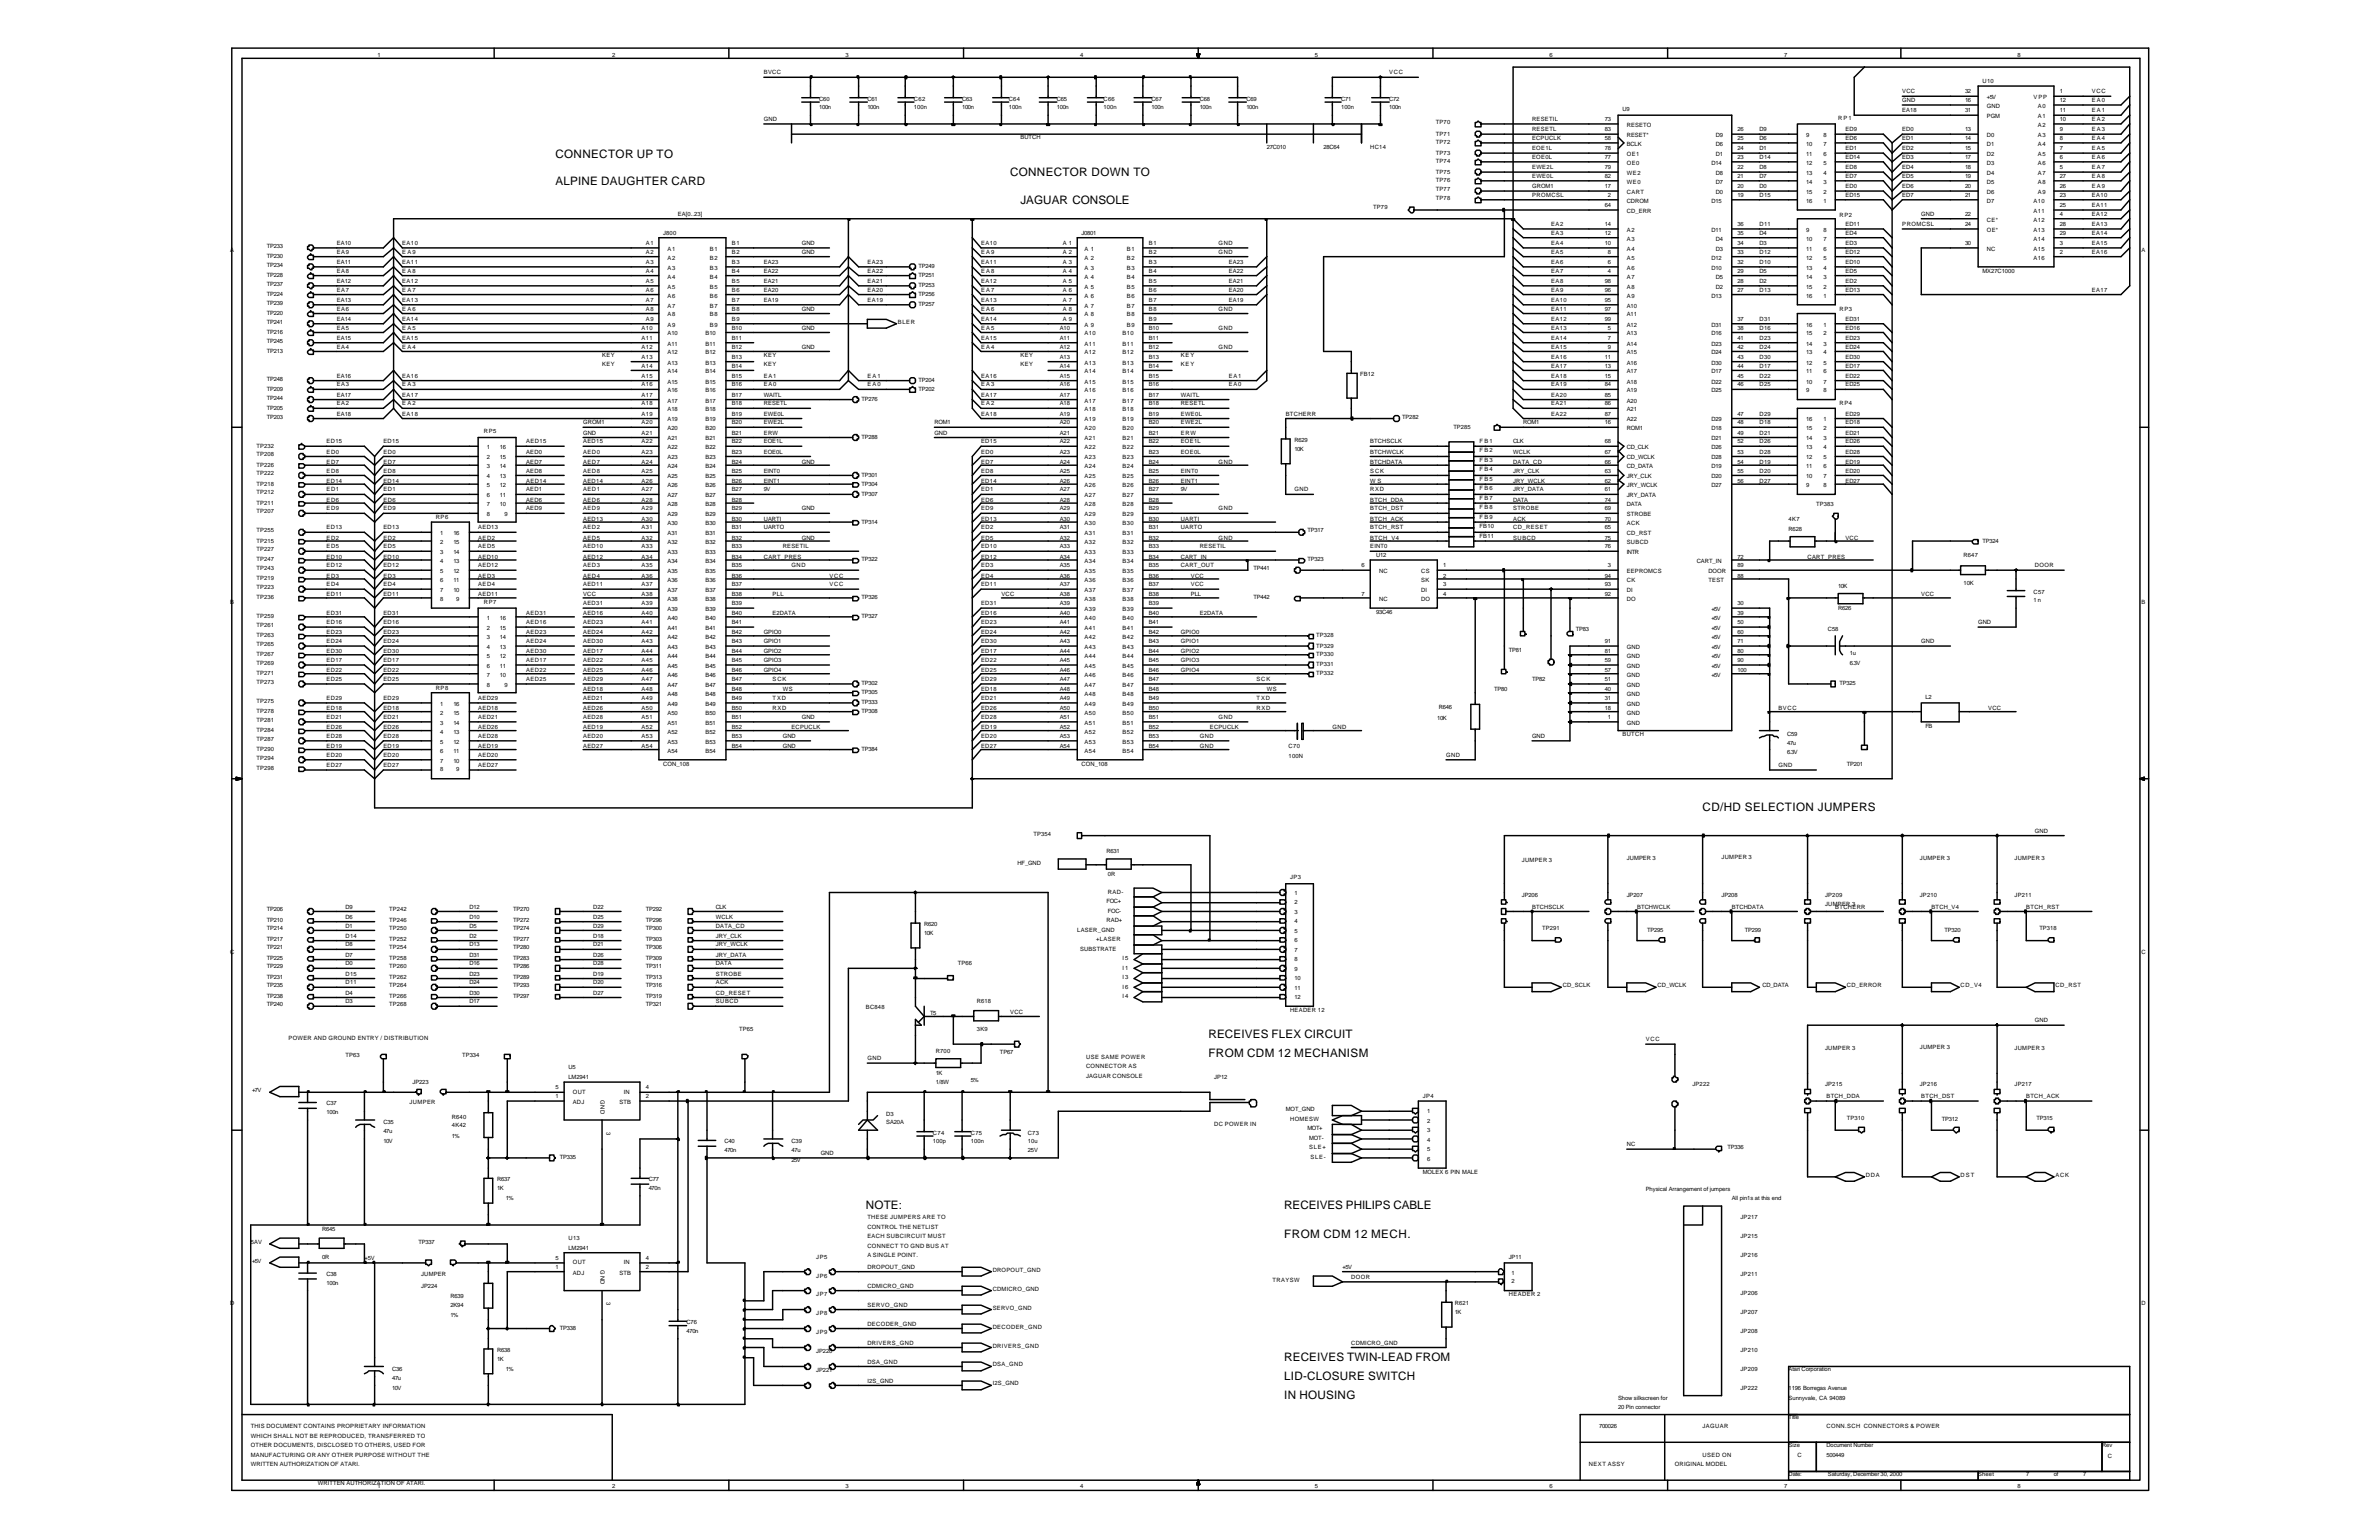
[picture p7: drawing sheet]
<svg xmlns="http://www.w3.org/2000/svg" width="432mm" height="279mm" viewBox="0 0 432 279" stroke-linecap="round" stroke-linejoin="round" font-family="sans-serif">
<defs><g id="words">
<g font-size="2.1">
<text x="100.8" y="28.6">CONNECTOR UP TO</text>
<text x="100.8" y="33.6">ALPINE DAUGHTER CARD</text>
<text x="183.4" y="32">CONNECTOR DOWN TO</text>
<text x="185.2" y="37">JAGUAR CONSOLE</text>
<text x="309" y="147.1">CD/HD SELECTION JUMPERS</text>
<text x="219.3" y="188.4">RECEIVES FLEX CIRCUIT</text>
<text x="219.3" y="191.8">FROM CDM 12 MECHANISM</text>
<text x="157.2" y="219.3">NOTE:</text>
<text x="233.1" y="219.3">RECEIVES PHILIPS CABLE</text>
<text x="233.1" y="224.6">FROM CDM 12 MECH.</text>
<text x="233.1" y="246.9">RECEIVES TWIN-LEAD FROM</text>
<text x="233.1" y="250.3">LID-CLOSURE SWITCH</text>
<text x="233.1" y="253.7">IN HOUSING</text>
</g>
<g font-size="1.1">
<text x="68.5" y="10.3">1</text>
<text x="111.1" y="10.3">2</text>
<text x="153.5" y="10.3">3</text>
<text x="196.1" y="10.3">4</text>
<text x="238.7" y="10.3">5</text>
<text x="281.3" y="10.3">6</text>
<text x="323.8" y="10.3">7</text>
<text x="366.2" y="10.3">8</text>
<text x="138.6" y="13.5">BVCC</text>
<text x="252.1" y="13.5">VCC</text>
<text x="345.3" y="16.9">VCC</text>
<text x="356.7" y="16.9">32</text>
<text x="359.8" y="15.1">U10</text>
<text x="360.6" y="18">+5V</text>
<text x="369.1" y="18">VPP</text>
<text x="373.9" y="16.9">1</text>
<text x="379.7" y="16.9">VCC</text>
<text x="138.6" y="22">GND</text>
<text x="148.7" y="18.3">C60</text>
<text x="148.7" y="19.8">100n</text>
<text x="157.4" y="18.3">C61</text>
<text x="157.4" y="19.8">100n</text>
<text x="165.9" y="18.3">C62</text>
<text x="165.9" y="19.8">100n</text>
<text x="174.6" y="18.3">C63</text>
<text x="174.6" y="19.8">100n</text>
<text x="183.1" y="18.3">C64</text>
<text x="183.1" y="19.8">100n</text>
<text x="191.8" y="18.3">C65</text>
<text x="191.8" y="19.8">100n</text>
<text x="200.3" y="18.3">C66</text>
<text x="200.3" y="19.8">100n</text>
<text x="209" y="18.3">C67</text>
<text x="209" y="19.8">100n</text>
<text x="217.8" y="18.3">C68</text>
<text x="217.8" y="19.8">100n</text>
<text x="226.2" y="18.3">C69</text>
<text x="226.2" y="19.8">100n</text>
<text x="243.4" y="18.3">C71</text>
<text x="243.4" y="19.8">100n</text>
<text x="252.1" y="18.3">C72</text>
<text x="252.1" y="19.8">100n</text>
<text x="260.6" y="22.5">TP70</text>
<text x="278.1" y="22">RESETIL</text>
<text x="278.1" y="23.8">RESETL</text>
<text x="291.3" y="22">73</text>
<text x="291.3" y="23.8">83</text>
<text x="294.5" y="20.1">U9</text>
<text x="295.3" y="23">RESETO</text>
<text x="315.4" y="23.8">26</text>
<text x="319.4" y="23.8">D9</text>
<text x="333.6" y="21.7">R P 1</text>
<text x="335" y="23.8">ED9</text>
<text x="345.3" y="18.5">GND</text>
<text x="345.3" y="20.4">EA18</text>
<text x="345.3" y="23.8">ED0</text>
<text x="356.7" y="18.5">16</text>
<text x="356.7" y="20.4">31</text>
<text x="356.7" y="23.8">13</text>
<text x="360.6" y="19.6">GND</text>
<text x="360.6" y="21.4">PGM</text>
<text x="369.9" y="19.6">A0</text>
<text x="369.9" y="21.4">A1</text>
<text x="369.9" y="23">A2</text>
<text x="373.9" y="18.5">12</text>
<text x="373.9" y="20.4">11</text>
<text x="373.9" y="22">10</text>
<text x="373.9" y="23.8">9</text>
<text x="379.7" y="18.5">E A 0</text>
<text x="379.7" y="20.4">E A 1</text>
<text x="379.7" y="22">E A 2</text>
<text x="379.7" y="23.8">E A 3</text>
<text x="185.2" y="25.1">BUTCH</text>
<text x="229.9" y="27">27C010</text>
<text x="240.2" y="27">28C64</text>
<text x="248.7" y="27">HC14</text>
<text x="260.6" y="29.6">TP74</text>
<text x="260.6" y="28">TP73</text>
<text x="260.6" y="26.2">TP72</text>
<text x="260.6" y="24.6">TP71</text>
<text x="278.1" y="25.4">ECPUCLK</text>
<text x="278.1" y="27.3">EOE1L</text>
<text x="278.1" y="28.8">EOE0L</text>
<text x="291.3" y="25.4">58</text>
<text x="291.3" y="27.3">78</text>
<text x="291.3" y="28.8">77</text>
<text x="295.3" y="24.9">RESET*</text>
<text x="295.3" y="26.5">BCLK</text>
<text x="295.3" y="28.3">OE1</text>
<text x="295.3" y="29.9">OE0</text>
<text x="310.6" y="29.9">D14</text>
<text x="311.4" y="24.9">D9</text>
<text x="311.4" y="26.5">D6</text>
<text x="311.4" y="28.3">D1</text>
<text x="315.4" y="25.4">25</text>
<text x="315.4" y="27.3">24</text>
<text x="315.4" y="28.8">23</text>
<text x="319.4" y="25.4">D6</text>
<text x="319.4" y="27.3">D1</text>
<text x="319.4" y="28.8">D14</text>
<text x="327.8" y="29.9">12</text>
<text x="327.8" y="28.3">11</text>
<text x="327.8" y="26.5">10</text>
<text x="327.8" y="24.9">9</text>
<text x="331" y="29.9">5</text>
<text x="331" y="28.3">6</text>
<text x="331" y="26.5">7</text>
<text x="331" y="24.9">8</text>
<text x="335" y="25.4">ED6</text>
<text x="335" y="27.3">ED1</text>
<text x="335" y="28.8">ED14</text>
<text x="345.3" y="25.4">ED1</text>
<text x="345.3" y="27.3">ED2</text>
<text x="345.3" y="28.8">ED3</text>
<text x="356.7" y="25.4">14</text>
<text x="356.7" y="27.3">15</text>
<text x="356.7" y="28.8">17</text>
<text x="360.6" y="24.9">D0</text>
<text x="360.6" y="26.5">D1</text>
<text x="360.6" y="28.3">D2</text>
<text x="360.6" y="29.9">D3</text>
<text x="369.9" y="24.9">A3</text>
<text x="369.9" y="26.5">A4</text>
<text x="369.9" y="28.3">A5</text>
<text x="369.9" y="29.9">A6</text>
<text x="373.9" y="25.4">8</text>
<text x="373.9" y="27.3">7</text>
<text x="373.9" y="28.8">6</text>
<text x="379.7" y="25.4">E A 4</text>
<text x="379.7" y="27.3">E A 5</text>
<text x="379.7" y="28.8">E A 6</text>
<text x="260.6" y="34.7">TP77</text>
<text x="260.6" y="33.1">TP76</text>
<text x="260.6" y="31.5">TP75</text>
<text x="278.1" y="30.7">EWE2L</text>
<text x="278.1" y="32.3">EWE0L</text>
<text x="278.1" y="34.1">GROM1</text>
<text x="278.1" y="35.7">PROMCSL</text>
<text x="291.3" y="30.7">79</text>
<text x="291.3" y="32.3">82</text>
<text x="291.3" y="34.1">17</text>
<text x="291.8" y="35.7">2</text>
<text x="295.3" y="31.8">WE2</text>
<text x="295.3" y="33.3">WE0</text>
<text x="295.3" y="35.2">CART</text>
<text x="311.4" y="31.8">D8</text>
<text x="311.4" y="33.3">D7</text>
<text x="311.4" y="35.2">D0</text>
<text x="315.4" y="30.7">22</text>
<text x="315.4" y="32.3">21</text>
<text x="315.4" y="34.1">20</text>
<text x="315.4" y="35.7">19</text>
<text x="319.4" y="30.7">D8</text>
<text x="319.4" y="32.3">D7</text>
<text x="319.4" y="34.1">D0</text>
<text x="319.4" y="35.7">D15</text>
<text x="327.8" y="35.2">15</text>
<text x="327.8" y="33.3">14</text>
<text x="327.8" y="31.8">13</text>
<text x="331" y="35.2">2</text>
<text x="331" y="33.3">3</text>
<text x="331" y="31.8">4</text>
<text x="335" y="30.7">ED8</text>
<text x="335" y="32.3">ED7</text>
<text x="335" y="34.1">ED0</text>
<text x="335" y="35.7">ED15</text>
<text x="345.3" y="30.7">ED4</text>
<text x="345.3" y="32.3">ED5</text>
<text x="345.3" y="34.1">ED6</text>
<text x="345.3" y="35.7">ED7</text>
<text x="356.7" y="30.7">18</text>
<text x="356.7" y="32.3">19</text>
<text x="356.7" y="34.1">20</text>
<text x="356.7" y="35.7">21</text>
<text x="360.6" y="31.8">D4</text>
<text x="360.6" y="33.3">D5</text>
<text x="360.6" y="35.2">D6</text>
<text x="369.9" y="31.8">A7</text>
<text x="369.9" y="33.3">A8</text>
<text x="369.9" y="35.2">A9</text>
<text x="373.9" y="30.7">5</text>
<text x="373.9" y="32.3">27</text>
<text x="373.9" y="34.1">26</text>
<text x="373.9" y="35.7">23</text>
<text x="379.7" y="30.7">E A 7</text>
<text x="379.7" y="32.3">E A 8</text>
<text x="379.7" y="34.1">E A 9</text>
<text x="379.7" y="35.7">EA10</text>
<text x="123" y="39.2">EA[0..23]</text>
<text x="249.2" y="37.8">TP79</text>
<text x="260.6" y="36.2">TP78</text>
<text x="281.5" y="41">EA2</text>
<text x="291.3" y="37.6">64</text>
<text x="291.3" y="41">14</text>
<text x="295.3" y="36.8">CDROM</text>
<text x="295.3" y="38.6">CD_ERR</text>
<text x="310.6" y="36.8">D15</text>
<text x="315.4" y="41">36</text>
<text x="319.4" y="41">D11</text>
<text x="327.8" y="36.8">16</text>
<text x="331" y="36.8">1</text>
<text x="333.9" y="39.4">RP2</text>
<text x="335" y="41">ED11</text>
<text x="345.3" y="41">PROMCSL</text>
<text x="348.7" y="39.2">GND</text>
<text x="356.7" y="39.2">22</text>
<text x="356.7" y="41">24</text>
<text x="360.6" y="36.8">D7</text>
<text x="360.6" y="40.2">CE*</text>
<text x="369.1" y="36.8">A10</text>
<text x="369.1" y="38.6">A11</text>
<text x="369.1" y="40.2">A12</text>
<text x="373.9" y="37.6">25</text>
<text x="373.9" y="39.2">4</text>
<text x="373.9" y="41">28</text>
<text x="379.7" y="37.6">EA11</text>
<text x="379.7" y="39.2">EA12</text>
<text x="379.7" y="41">EA13</text>
<text x="41.8" y="45.8">A</text>
<text x="48.4" y="45">TP233</text>
<text x="48.4" y="46.8">TP230</text>
<text x="61.1" y="44.4">EA10</text>
<text x="61.1" y="46">EA9</text>
<text x="61.1" y="47.9">EA11</text>
<text x="73" y="44.4">EA10</text>
<text x="73" y="46">E A 9</text>
<text x="73" y="47.9">EA11</text>
<text x="117.2" y="44.4">A1</text>
<text x="117.2" y="46">A2</text>
<text x="117.2" y="47.9">A3</text>
<text x="120.4" y="42.6">J800</text>
<text x="121.2" y="45.5">A1</text>
<text x="121.2" y="47.1">A2</text>
<text x="128.9" y="45.5">B1</text>
<text x="128.9" y="47.1">B2</text>
<text x="132.8" y="44.4">B1</text>
<text x="132.8" y="46">B2</text>
<text x="132.8" y="47.9">B3</text>
<text x="138.6" y="47.9">EA23</text>
<text x="145.5" y="44.4">GND</text>
<text x="145.5" y="46">GND</text>
<text x="157.4" y="47.9">EA23</text>
<text x="178.1" y="44.4">EA10</text>
<text x="178.1" y="46">E A 9</text>
<text x="178.1" y="47.9">EA11</text>
<text x="192.9" y="44.4">A 1</text>
<text x="192.9" y="46">A 2</text>
<text x="192.9" y="47.9">A 3</text>
<text x="196.3" y="42.6">J0801</text>
<text x="196.8" y="45.5">A 1</text>
<text x="196.8" y="47.1">A 2</text>
<text x="204.5" y="45.5">B1</text>
<text x="204.5" y="47.1">B2</text>
<text x="208.5" y="44.4">B1</text>
<text x="208.5" y="46">B2</text>
<text x="208.5" y="47.9">B3</text>
<text x="221.2" y="44.4">GND</text>
<text x="221.2" y="46">GND</text>
<text x="223" y="47.9">EA23</text>
<text x="281.5" y="42.6">EA3</text>
<text x="281.5" y="44.4">EA4</text>
<text x="281.5" y="46">EA5</text>
<text x="281.5" y="47.9">EA6</text>
<text x="291.3" y="42.6">12</text>
<text x="291.3" y="44.4">10</text>
<text x="291.8" y="46">8</text>
<text x="291.8" y="47.9">6</text>
<text x="295.3" y="42.1">A2</text>
<text x="295.3" y="43.7">A3</text>
<text x="295.3" y="45.5">A4</text>
<text x="295.3" y="47.1">A5</text>
<text x="310.6" y="42.1">D11</text>
<text x="310.6" y="47.1">D12</text>
<text x="311.4" y="43.7">D4</text>
<text x="311.4" y="45.5">D3</text>
<text x="315.4" y="42.6">35</text>
<text x="315.4" y="44.4">34</text>
<text x="315.4" y="46">33</text>
<text x="315.4" y="47.9">32</text>
<text x="319.4" y="42.6">D4</text>
<text x="319.4" y="44.4">D3</text>
<text x="319.4" y="46">D12</text>
<text x="319.4" y="47.9">D10</text>
<text x="327.8" y="47.1">12</text>
<text x="327.8" y="45.5">11</text>
<text x="327.8" y="43.7">10</text>
<text x="327.8" y="42.1">9</text>
<text x="331" y="47.1">5</text>
<text x="331" y="45.5">6</text>
<text x="331" y="43.7">7</text>
<text x="331" y="42.1">8</text>
<text x="335" y="42.6">ED4</text>
<text x="335" y="44.4">ED3</text>
<text x="335" y="46">ED12</text>
<text x="335" y="47.9">ED10</text>
<text x="356.7" y="44.4">30</text>
<text x="360.6" y="42.1">OE*</text>
<text x="360.6" y="45.5">NC</text>
<text x="369.1" y="42.1">A13</text>
<text x="369.1" y="43.7">A14</text>
<text x="369.1" y="45.5">A15</text>
<text x="369.1" y="47.1">A16</text>
<text x="373.9" y="42.6">29</text>
<text x="373.9" y="44.4">3</text>
<text x="373.9" y="46">2</text>
<text x="379.7" y="42.6">EA14</text>
<text x="379.7" y="44.4">EA15</text>
<text x="379.7" y="46">EA16</text>
<text x="388.7" y="45.8">A</text>
<text x="48.4" y="48.4">TP234</text>
<text x="48.4" y="50.3">TP228</text>
<text x="48.4" y="51.9">TP237</text>
<text x="48.4" y="53.7">TP224</text>
<text x="61.1" y="49.5">EA8</text>
<text x="61.1" y="51.3">EA12</text>
<text x="61.1" y="52.9">EA7</text>
<text x="73" y="49.5">E A 8</text>
<text x="73" y="51.3">EA12</text>
<text x="73" y="52.9">E A 7</text>
<text x="117.2" y="49.5">A4</text>
<text x="117.2" y="51.3">A5</text>
<text x="117.2" y="52.9">A6</text>
<text x="121.2" y="48.9">A3</text>
<text x="121.2" y="50.5">A4</text>
<text x="121.2" y="52.4">A5</text>
<text x="121.2" y="54">A6</text>
<text x="128.9" y="48.9">B3</text>
<text x="128.9" y="50.5">B4</text>
<text x="128.9" y="52.4">B5</text>
<text x="128.9" y="54">B6</text>
<text x="132.8" y="49.5">B4</text>
<text x="132.8" y="51.3">B5</text>
<text x="132.8" y="52.9">B6</text>
<text x="138.6" y="49.5">EA22</text>
<text x="138.6" y="51.3">EA21</text>
<text x="138.6" y="52.9">EA20</text>
<text x="157.4" y="49.5">EA22</text>
<text x="157.4" y="51.3">EA21</text>
<text x="157.4" y="52.9">EA20</text>
<text x="166.7" y="48.7">TP249</text>
<text x="166.7" y="50.3">TP251</text>
<text x="166.7" y="52.1">TP253</text>
<text x="166.7" y="53.7">TP256</text>
<text x="178.1" y="49.5">E A 8</text>
<text x="178.1" y="51.3">EA12</text>
<text x="178.1" y="52.9">E A 7</text>
<text x="192.9" y="49.5">A 4</text>
<text x="192.9" y="51.3">A 5</text>
<text x="192.9" y="52.9">A 6</text>
<text x="196.8" y="48.9">A 3</text>
<text x="196.8" y="50.5">A 4</text>
<text x="196.8" y="52.4">A 5</text>
<text x="196.8" y="54">A 6</text>
<text x="204.5" y="48.9">B3</text>
<text x="204.5" y="50.5">B4</text>
<text x="204.5" y="52.4">B5</text>
<text x="204.5" y="54">B6</text>
<text x="208.5" y="49.5">B4</text>
<text x="208.5" y="51.3">B5</text>
<text x="208.5" y="52.9">B6</text>
<text x="223" y="49.5">EA22</text>
<text x="223" y="51.3">EA21</text>
<text x="223" y="52.9">EA20</text>
<text x="281.5" y="49.5">EA7</text>
<text x="281.5" y="51.3">EA8</text>
<text x="281.5" y="52.9">EA9</text>
<text x="291.3" y="51.3">98</text>
<text x="291.3" y="52.9">96</text>
<text x="291.8" y="49.5">4</text>
<text x="295.3" y="48.9">A6</text>
<text x="295.3" y="50.5">A7</text>
<text x="295.3" y="52.4">A8</text>
<text x="295.3" y="54">A9</text>
<text x="310.6" y="48.9">D10</text>
<text x="310.6" y="54">D13</text>
<text x="311.4" y="50.5">D5</text>
<text x="311.4" y="52.4">D2</text>
<text x="315.4" y="49.5">29</text>
<text x="315.4" y="51.3">28</text>
<text x="315.4" y="52.9">27</text>
<text x="319.4" y="49.5">D5</text>
<text x="319.4" y="51.3">D2</text>
<text x="319.4" y="52.9">D13</text>
<text x="327.8" y="54">16</text>
<text x="327.8" y="52.4">15</text>
<text x="327.8" y="50.5">14</text>
<text x="327.8" y="48.9">13</text>
<text x="331" y="54">1</text>
<text x="331" y="52.4">2</text>
<text x="331" y="50.5">3</text>
<text x="331" y="48.9">4</text>
<text x="335" y="49.5">ED5</text>
<text x="335" y="51.3">ED2</text>
<text x="335" y="52.9">ED13</text>
<text x="359.8" y="49.5">MX27C1000</text>
<text x="379.7" y="52.9">EA17</text>
<text x="48.4" y="55.3">TP239</text>
<text x="48.4" y="57.2">TP220</text>
<text x="48.4" y="58.7">TP241</text>
<text x="61.1" y="54.8">EA13</text>
<text x="61.1" y="56.4">EA6</text>
<text x="61.1" y="58.2">EA14</text>
<text x="61.1" y="59.8">EA5</text>
<text x="73" y="54.8">EA13</text>
<text x="73" y="56.4">E A 6</text>
<text x="73" y="58.2">EA14</text>
<text x="73" y="59.8">E A 5</text>
<text x="116.4" y="59.8">A10</text>
<text x="117.2" y="54.8">A7</text>
<text x="117.2" y="56.4">A8</text>
<text x="117.2" y="58.2">A9</text>
<text x="121.2" y="55.8">A7</text>
<text x="121.2" y="57.4">A8</text>
<text x="121.2" y="59.3">A9</text>
<text x="128.9" y="55.8">B7</text>
<text x="128.9" y="57.4">B8</text>
<text x="128.9" y="59.3">B9</text>
<text x="132.8" y="54.8">B7</text>
<text x="132.8" y="56.4">B8</text>
<text x="132.8" y="58.2">B9</text>
<text x="132.8" y="59.8">B10</text>
<text x="138.6" y="54.8">EA19</text>
<text x="145.5" y="56.4">GND</text>
<text x="145.5" y="59.8">GND</text>
<text x="157.4" y="54.8">EA19</text>
<text x="163" y="58.7">BLER</text>
<text x="166.7" y="55.6">TP257</text>
<text x="178.1" y="54.8">EA13</text>
<text x="178.1" y="56.4">E A 6</text>
<text x="178.1" y="58.2">EA14</text>
<text x="178.1" y="59.8">E A 5</text>
<text x="192.4" y="59.8">A10</text>
<text x="192.9" y="54.8">A 7</text>
<text x="192.9" y="56.4">A 8</text>
<text x="192.9" y="58.2">A 9</text>
<text x="196.8" y="55.8">A 7</text>
<text x="196.8" y="57.4">A 8</text>
<text x="196.8" y="59.3">A 9</text>
<text x="204.5" y="55.8">B7</text>
<text x="204.5" y="57.4">B8</text>
<text x="204.5" y="59.3">B9</text>
<text x="208.5" y="54.8">B7</text>
<text x="208.5" y="56.4">B8</text>
<text x="208.5" y="58.2">B9</text>
<text x="208.5" y="59.8">B10</text>
<text x="221.2" y="56.4">GND</text>
<text x="221.2" y="59.8">GND</text>
<text x="223" y="54.8">EA19</text>
<text x="281.5" y="54.8">EA10</text>
<text x="281.5" y="56.4">EA11</text>
<text x="281.5" y="58.2">EA12</text>
<text x="281.5" y="59.8">EA13</text>
<text x="291.3" y="54.8">95</text>
<text x="291.3" y="56.4">97</text>
<text x="291.3" y="58.2">99</text>
<text x="291.8" y="59.8">5</text>
<text x="295.3" y="55.8">A10</text>
<text x="295.3" y="57.4">A11</text>
<text x="295.3" y="59.3">A12</text>
<text x="310.6" y="59.3">D31</text>
<text x="315.4" y="58.2">37</text>
<text x="315.4" y="59.8">38</text>
<text x="319.4" y="58.2">D31</text>
<text x="319.4" y="59.8">D16</text>
<text x="327.8" y="59.3">16</text>
<text x="331" y="59.3">1</text>
<text x="333.9" y="56.4">RP3</text>
<text x="335" y="58.2">ED31</text>
<text x="335" y="59.8">ED16</text>
<text x="48.4" y="60.6">TP216</text>
<text x="48.4" y="62.2">TP245</text>
<text x="48.4" y="64">TP213</text>
<text x="61.1" y="61.6">EA15</text>
<text x="61.1" y="63.2">EA4</text>
<text x="73" y="61.6">EA15</text>
<text x="73" y="63.2">E A 4</text>
<text x="109.3" y="64.8">KEY</text>
<text x="116.4" y="61.6">A11</text>
<text x="116.4" y="63.2">A12</text>
<text x="116.4" y="65.1">A13</text>
<text x="121.2" y="60.9">A10</text>
<text x="121.2" y="62.7">A11</text>
<text x="121.2" y="64.3">A12</text>
<text x="128.1" y="60.9">B10</text>
<text x="128.1" y="62.7">B11</text>
<text x="128.1" y="64.3">B12</text>
<text x="132.8" y="61.6">B11</text>
<text x="132.8" y="63.2">B12</text>
<text x="132.8" y="65.1">B13</text>
<text x="138.6" y="64.8">KEY</text>
<text x="145.5" y="63.2">GND</text>
<text x="178.1" y="61.6">EA15</text>
<text x="178.1" y="63.2">E A 4</text>
<text x="185.2" y="64.8">KEY</text>
<text x="192.4" y="61.6">A11</text>
<text x="192.4" y="63.2">A12</text>
<text x="192.4" y="65.1">A13</text>
<text x="196.8" y="60.9">A10</text>
<text x="196.8" y="62.7">A11</text>
<text x="196.8" y="64.3">A12</text>
<text x="203.7" y="60.9">B10</text>
<text x="203.7" y="62.7">B11</text>
<text x="203.7" y="64.3">B12</text>
<text x="208.5" y="61.6">B11</text>
<text x="208.5" y="63.2">B12</text>
<text x="208.5" y="65.1">B13</text>
<text x="214.3" y="64.8">KEY</text>
<text x="221.2" y="63.2">GND</text>
<text x="281.5" y="61.6">EA14</text>
<text x="281.5" y="63.2">EA15</text>
<text x="281.5" y="65.1">EA16</text>
<text x="291.3" y="65.1">11</text>
<text x="291.8" y="61.6">7</text>
<text x="291.8" y="63.2">9</text>
<text x="295.3" y="60.9">A13</text>
<text x="295.3" y="62.7">A14</text>
<text x="295.3" y="64.3">A15</text>
<text x="310.6" y="60.9">D16</text>
<text x="310.6" y="62.7">D23</text>
<text x="310.6" y="64.3">D24</text>
<text x="315.4" y="61.6">41</text>
<text x="315.4" y="63.2">42</text>
<text x="315.4" y="65.1">43</text>
<text x="319.4" y="61.6">D23</text>
<text x="319.4" y="63.2">D24</text>
<text x="319.4" y="65.1">D30</text>
<text x="327.8" y="60.9">15</text>
<text x="327.8" y="62.7">14</text>
<text x="327.8" y="64.3">13</text>
<text x="331" y="60.9">2</text>
<text x="331" y="62.7">3</text>
<text x="331" y="64.3">4</text>
<text x="335" y="61.6">ED23</text>
<text x="335" y="63.2">ED24</text>
<text x="335" y="65.1">ED30</text>
<text x="48.4" y="69.1">TP248</text>
<text x="48.4" y="70.9">TP209</text>
<text x="61.1" y="68.5">EA16</text>
<text x="61.1" y="70.1">EA3</text>
<text x="61.1" y="72">EA17</text>
<text x="73" y="68.5">EA16</text>
<text x="73" y="70.1">E A 3</text>
<text x="73" y="72">EA17</text>
<text x="109.3" y="66.4">KEY</text>
<text x="116.4" y="66.7">A14</text>
<text x="116.4" y="68.5">A15</text>
<text x="116.4" y="70.1">A16</text>
<text x="116.4" y="72">A17</text>
<text x="121.2" y="66.1">A13</text>
<text x="121.2" y="67.7">A14</text>
<text x="121.2" y="69.6">A15</text>
<text x="121.2" y="71.2">A16</text>
<text x="128.1" y="66.1">B13</text>
<text x="128.1" y="67.7">B14</text>
<text x="128.1" y="69.6">B15</text>
<text x="128.1" y="71.2">B16</text>
<text x="132.8" y="66.7">B14</text>
<text x="132.8" y="68.5">B15</text>
<text x="132.8" y="70.1">B16</text>
<text x="132.8" y="72">B17</text>
<text x="138.6" y="68.5">EA1</text>
<text x="138.6" y="70.1">EA0</text>
<text x="138.6" y="72">WAITL</text>
<text x="138.6" y="66.4">KEY</text>
<text x="157.4" y="68.5">E A 1</text>
<text x="157.4" y="70.1">E A 0</text>
<text x="166.7" y="69.3">TP204</text>
<text x="166.7" y="70.9">TP202</text>
<text x="178.1" y="68.5">EA16</text>
<text x="178.1" y="70.1">E A 3</text>
<text x="178.1" y="72">EA17</text>
<text x="185.2" y="66.4">KEY</text>
<text x="192.4" y="66.7">A14</text>
<text x="192.4" y="68.5">A15</text>
<text x="192.4" y="70.1">A16</text>
<text x="192.4" y="72">A17</text>
<text x="196.8" y="66.1">A13</text>
<text x="196.8" y="67.7">A14</text>
<text x="196.8" y="69.6">A15</text>
<text x="196.8" y="71.2">A16</text>
<text x="203.7" y="66.1">B13</text>
<text x="203.7" y="67.7">B14</text>
<text x="203.7" y="69.6">B15</text>
<text x="203.7" y="71.2">B16</text>
<text x="208.5" y="66.7">B14</text>
<text x="208.5" y="68.5">B15</text>
<text x="208.5" y="70.1">B16</text>
<text x="208.5" y="72">B17</text>
<text x="214.3" y="72">WAITL</text>
<text x="214.3" y="66.4">KEY</text>
<text x="223" y="68.5">EA1</text>
<text x="223" y="70.1">EA0</text>
<text x="246.9" y="68.3">FB12</text>
<text x="281.5" y="66.7">EA17</text>
<text x="281.5" y="68.5">EA18</text>
<text x="281.5" y="70.1">EA19</text>
<text x="281.5" y="72">EA20</text>
<text x="291.3" y="66.7">13</text>
<text x="291.3" y="68.5">15</text>
<text x="291.3" y="70.1">84</text>
<text x="291.3" y="72">85</text>
<text x="295.3" y="66.1">A16</text>
<text x="295.3" y="67.7">A17</text>
<text x="295.3" y="69.6">A18</text>
<text x="295.3" y="71.2">A19</text>
<text x="310.6" y="66.1">D30</text>
<text x="310.6" y="67.7">D17</text>
<text x="310.6" y="69.6">D22</text>
<text x="310.6" y="71.2">D25</text>
<text x="315.4" y="66.7">44</text>
<text x="315.4" y="68.5">45</text>
<text x="315.4" y="70.1">46</text>
<text x="319.4" y="66.7">D17</text>
<text x="319.4" y="68.5">D22</text>
<text x="319.4" y="70.1">D25</text>
<text x="327.8" y="66.1">12</text>
<text x="327.8" y="67.7">11</text>
<text x="327.8" y="69.6">10</text>
<text x="327.8" y="71.2">9</text>
<text x="331" y="66.1">5</text>
<text x="331" y="67.7">6</text>
<text x="331" y="69.6">7</text>
<text x="331" y="71.2">8</text>
<text x="335" y="66.7">ED17</text>
<text x="335" y="68.5">ED22</text>
<text x="335" y="70.1">ED25</text>
<text x="48.4" y="72.5">TP244</text>
<text x="48.4" y="74.3">TP205</text>
<text x="48.4" y="75.9">TP203</text>
<text x="61.1" y="73.6">EA2</text>
<text x="61.1" y="75.4">EA18</text>
<text x="73" y="73.6">E A 2</text>
<text x="73" y="75.4">EA18</text>
<text x="105.8" y="77">GROM1</text>
<text x="116.4" y="73.6">A18</text>
<text x="116.4" y="75.4">A19</text>
<text x="116.4" y="77">A20</text>
<text x="121.2" y="73">A17</text>
<text x="121.2" y="74.6">A18</text>
<text x="121.2" y="76.5">A19</text>
<text x="128.1" y="73">B17</text>
<text x="128.1" y="74.6">B18</text>
<text x="128.1" y="76.5">B19</text>
<text x="132.8" y="73.6">B18</text>
<text x="132.8" y="75.4">B19</text>
<text x="132.8" y="77">B20</text>
<text x="138.6" y="73.6">RESETL</text>
<text x="138.6" y="75.4">EWE0L</text>
<text x="138.6" y="77">EWE2L</text>
<text x="156.4" y="72.8">TP276</text>
<text x="169.6" y="77">ROM1</text>
<text x="178.1" y="73.6">E A 2</text>
<text x="178.1" y="75.4">EA18</text>
<text x="192.4" y="73.6">A18</text>
<text x="192.4" y="75.4">A19</text>
<text x="192.4" y="77">A20</text>
<text x="196.8" y="73">A17</text>
<text x="196.8" y="74.6">A18</text>
<text x="196.8" y="76.5">A19</text>
<text x="203.7" y="73">B17</text>
<text x="203.7" y="74.6">B18</text>
<text x="203.7" y="76.5">B19</text>
<text x="208.5" y="73.6">B18</text>
<text x="208.5" y="75.4">B19</text>
<text x="208.5" y="77">B20</text>
<text x="214.3" y="73.6">RESETL</text>
<text x="214.3" y="75.4">EWE0L</text>
<text x="214.3" y="77">EWE2L</text>
<text x="233.4" y="75.4">BTCHERR</text>
<text x="254.5" y="75.9">TP282</text>
<text x="263.8" y="77.8">TP285</text>
<text x="276.5" y="77">ROM1</text>
<text x="281.5" y="73.6">EA21</text>
<text x="281.5" y="75.4">EA22</text>
<text x="291.3" y="73.6">86</text>
<text x="291.3" y="75.4">87</text>
<text x="291.3" y="77">16</text>
<text x="295.3" y="73">A20</text>
<text x="295.3" y="74.6">A21</text>
<text x="295.3" y="76.5">A22</text>
<text x="310.6" y="76.5">D29</text>
<text x="315.4" y="75.4">47</text>
<text x="315.4" y="77">48</text>
<text x="319.4" y="75.4">D29</text>
<text x="319.4" y="77">D18</text>
<text x="327.8" y="76.5">16</text>
<text x="331" y="76.5">1</text>
<text x="333.9" y="73.6">RP4</text>
<text x="335" y="75.4">ED29</text>
<text x="335" y="77">ED18</text>
<text x="46.6" y="81.2">TP232</text>
<text x="46.6" y="82.8">TP208</text>
<text x="59.3" y="80.4">ED15</text>
<text x="59.3" y="82.3">ED0</text>
<text x="69.6" y="80.4">ED15</text>
<text x="69.6" y="82.3">ED0</text>
<text x="87.8" y="78.6">RP5</text>
<text x="88.4" y="81.5">1</text>
<text x="88.4" y="83.3">2</text>
<text x="90.8" y="81.5">16</text>
<text x="90.8" y="83.3">15</text>
<text x="95.5" y="80.4">AED15</text>
<text x="95.5" y="82.3">AED0</text>
<text x="105.8" y="78.8">GND</text>
<text x="105.8" y="80.4">AED15</text>
<text x="105.8" y="82.3">AED0</text>
<text x="116.4" y="78.8">A21</text>
<text x="116.4" y="80.4">A22</text>
<text x="116.4" y="82.3">A23</text>
<text x="121.2" y="78.1">A20</text>
<text x="121.2" y="79.9">A21</text>
<text x="121.2" y="81.5">A22</text>
<text x="121.2" y="83.3">A23</text>
<text x="128.1" y="78.1">B20</text>
<text x="128.1" y="79.9">B21</text>
<text x="128.1" y="81.5">B22</text>
<text x="128.1" y="83.3">B23</text>
<text x="132.8" y="78.8">B21</text>
<text x="132.8" y="80.4">B22</text>
<text x="132.8" y="82.3">B23</text>
<text x="138.6" y="78.8">ERW</text>
<text x="138.6" y="80.4">EOE1L</text>
<text x="138.6" y="82.3">EOE0L</text>
<text x="156.4" y="79.6">TP288</text>
<text x="169.6" y="78.8">GND</text>
<text x="178.1" y="80.4">ED15</text>
<text x="178.1" y="82.3">ED0</text>
<text x="192.4" y="78.8">A21</text>
<text x="192.4" y="80.4">A22</text>
<text x="192.4" y="82.3">A23</text>
<text x="196.8" y="78.1">A20</text>
<text x="196.8" y="79.9">A21</text>
<text x="196.8" y="81.5">A22</text>
<text x="196.8" y="83.3">A23</text>
<text x="203.7" y="78.1">B20</text>
<text x="203.7" y="79.9">B21</text>
<text x="203.7" y="81.5">B22</text>
<text x="203.7" y="83.3">B23</text>
<text x="208.5" y="78.8">B21</text>
<text x="208.5" y="80.4">B22</text>
<text x="208.5" y="82.3">B23</text>
<text x="214.3" y="78.8">ERW</text>
<text x="214.3" y="80.4">EOE1L</text>
<text x="214.3" y="82.3">EOE0L</text>
<text x="234.9" y="80.2">R629</text>
<text x="234.9" y="81.8">10K</text>
<text x="248.7" y="80.4">BTCHSCLK</text>
<text x="248.7" y="82.3">BTCHWCLK</text>
<text x="268.6" y="80.4">F B 1</text>
<text x="268.6" y="82">F B 2</text>
<text x="268.6" y="83.9">F B 3</text>
<text x="274.6" y="80.4">CLK</text>
<text x="274.6" y="82.3">WCLK</text>
<text x="291.3" y="80.4">68</text>
<text x="291.3" y="82.3">67</text>
<text x="295.3" y="78.1">ROM1</text>
<text x="295.3" y="81.5">CD_CLK</text>
<text x="295.3" y="83.3">CD_WCLK</text>
<text x="310.6" y="78.1">D18</text>
<text x="310.6" y="79.9">D21</text>
<text x="310.6" y="81.5">D26</text>
<text x="310.6" y="83.3">D28</text>
<text x="315.4" y="78.8">49</text>
<text x="315.4" y="80.4">52</text>
<text x="315.4" y="82.3">53</text>
<text x="319.4" y="78.8">D21</text>
<text x="319.4" y="80.4">D26</text>
<text x="319.4" y="82.3">D28</text>
<text x="327.8" y="78.1">15</text>
<text x="327.8" y="79.9">14</text>
<text x="327.8" y="81.5">13</text>
<text x="327.8" y="83.3">12</text>
<text x="331" y="78.1">2</text>
<text x="331" y="79.9">3</text>
<text x="331" y="81.5">4</text>
<text x="331" y="83.3">5</text>
<text x="335" y="78.8">ED21</text>
<text x="335" y="80.4">ED26</text>
<text x="335" y="82.3">ED28</text>
<text x="46.6" y="84.7">TP226</text>
<text x="46.6" y="86.3">TP222</text>
<text x="46.6" y="88.1">TP218</text>
<text x="46.6" y="89.7">TP212</text>
<text x="59.3" y="84.1">ED7</text>
<text x="59.3" y="85.7">ED8</text>
<text x="59.3" y="87.6">ED14</text>
<text x="59.3" y="89.2">ED1</text>
<text x="69.6" y="84.1">ED7</text>
<text x="69.6" y="85.7">ED8</text>
<text x="69.6" y="87.6">ED14</text>
<text x="69.6" y="89.2">ED1</text>
<text x="88.4" y="84.9">3</text>
<text x="88.4" y="86.8">4</text>
<text x="88.4" y="88.4">5</text>
<text x="90.8" y="84.9">14</text>
<text x="90.8" y="86.8">13</text>
<text x="90.8" y="88.4">12</text>
<text x="95.5" y="84.1">AED7</text>
<text x="95.5" y="85.7">AED8</text>
<text x="95.5" y="87.6">AED14</text>
<text x="95.5" y="89.2">AED1</text>
<text x="105.8" y="84.1">AED7</text>
<text x="105.8" y="85.7">AED8</text>
<text x="105.8" y="87.6">AED14</text>
<text x="105.8" y="89.2">AED1</text>
<text x="116.4" y="84.1">A24</text>
<text x="116.4" y="85.7">A25</text>
<text x="116.4" y="87.6">A26</text>
<text x="116.4" y="89.2">A27</text>
<text x="121.2" y="84.9">A24</text>
<text x="121.2" y="86.8">A25</text>
<text x="121.2" y="88.4">A26</text>
<text x="128.1" y="84.9">B24</text>
<text x="128.1" y="86.8">B25</text>
<text x="128.1" y="88.4">B26</text>
<text x="132.8" y="84.1">B24</text>
<text x="132.8" y="85.7">B25</text>
<text x="132.8" y="87.6">B26</text>
<text x="132.8" y="89.2">B27</text>
<text x="138.6" y="85.7">EINT0</text>
<text x="138.6" y="87.6">EINT1</text>
<text x="138.6" y="89.2">9V</text>
<text x="145.5" y="84.1">GND</text>
<text x="156.4" y="86.5">TP301</text>
<text x="156.4" y="88.1">TP304</text>
<text x="156.4" y="90">TP307</text>
<text x="178.1" y="84.1">ED7</text>
<text x="178.1" y="85.7">ED8</text>
<text x="178.1" y="87.6">ED14</text>
<text x="178.1" y="89.2">ED1</text>
<text x="192.4" y="84.1">A24</text>
<text x="192.4" y="85.7">A25</text>
<text x="192.4" y="87.6">A26</text>
<text x="192.4" y="89.2">A27</text>
<text x="196.8" y="84.9">A24</text>
<text x="196.8" y="86.8">A25</text>
<text x="196.8" y="88.4">A26</text>
<text x="203.7" y="84.9">B24</text>
<text x="203.7" y="86.8">B25</text>
<text x="203.7" y="88.4">B26</text>
<text x="208.5" y="84.1">B24</text>
<text x="208.5" y="85.7">B25</text>
<text x="208.5" y="87.6">B26</text>
<text x="208.5" y="89.2">B27</text>
<text x="214.3" y="85.7">EINT0</text>
<text x="214.3" y="87.6">EINT1</text>
<text x="214.3" y="89.2">9V</text>
<text x="221.2" y="84.1">GND</text>
<text x="234.9" y="89.2">GND</text>
<text x="248.7" y="84.1">BTCHDATA</text>
<text x="248.7" y="85.7">SCK</text>
<text x="248.7" y="87.6">W S</text>
<text x="248.7" y="89.2">RXD</text>
<text x="268.6" y="85.5">F B 4</text>
<text x="268.6" y="87.3">F B 5</text>
<text x="268.6" y="88.9">F B 6</text>
<text x="274.6" y="84.1">DATA_CD</text>
<text x="274.6" y="85.7">JRY_CLK</text>
<text x="274.6" y="87.6">JRY_WCLK</text>
<text x="274.6" y="89.2">JRY_DATA</text>
<text x="291.3" y="84.1">66</text>
<text x="291.3" y="85.7">63</text>
<text x="291.3" y="87.6">62</text>
<text x="291.3" y="89.2">61</text>
<text x="295.3" y="84.9">CD_DATA</text>
<text x="295.3" y="86.8">JRY_CLK</text>
<text x="295.3" y="88.4">JRY_WCLK</text>
<text x="310.6" y="84.9">D19</text>
<text x="310.6" y="86.8">D20</text>
<text x="310.6" y="88.4">D27</text>
<text x="315.4" y="84.1">54</text>
<text x="315.4" y="85.7">55</text>
<text x="315.4" y="87.6">56</text>
<text x="319.4" y="84.1">D19</text>
<text x="319.4" y="85.7">D20</text>
<text x="319.4" y="87.6">D27</text>
<text x="327.8" y="84.9">11</text>
<text x="327.8" y="86.8">10</text>
<text x="327.8" y="88.4">9</text>
<text x="331" y="84.9">6</text>
<text x="331" y="86.8">7</text>
<text x="331" y="88.4">8</text>
<text x="335" y="84.1">ED19</text>
<text x="335" y="85.7">ED20</text>
<text x="335" y="87.6">ED27</text>
<text x="46.6" y="91.5">TP211</text>
<text x="46.6" y="93.1">TP207</text>
<text x="59.3" y="91">ED6</text>
<text x="59.3" y="92.6">ED9</text>
<text x="69.6" y="91">ED6</text>
<text x="69.6" y="92.6">ED9</text>
<text x="79.1" y="94.2">RP6</text>
<text x="88.4" y="90.2">6</text>
<text x="88.4" y="91.8">7</text>
<text x="88.4" y="93.7">8</text>
<text x="90.8" y="90.2">11</text>
<text x="90.8" y="91.8">10</text>
<text x="91.5" y="93.7">9</text>
<text x="95.5" y="91">AED6</text>
<text x="95.5" y="92.6">AED9</text>
<text x="105.8" y="91">AED6</text>
<text x="105.8" y="92.6">AED9</text>
<text x="105.8" y="94.5">AED13</text>
<text x="116.4" y="91">A28</text>
<text x="116.4" y="92.6">A29</text>
<text x="116.4" y="94.5">A30</text>
<text x="121.2" y="90.2">A27</text>
<text x="121.2" y="91.8">A28</text>
<text x="121.2" y="93.7">A29</text>
<text x="121.2" y="95.2">A30</text>
<text x="128.1" y="90.2">B27</text>
<text x="128.1" y="91.8">B28</text>
<text x="128.1" y="93.7">B29</text>
<text x="128.1" y="95.2">B30</text>
<text x="132.8" y="91">B28</text>
<text x="132.8" y="92.6">B29</text>
<text x="132.8" y="94.5">B30</text>
<text x="138.6" y="94.5">UARTI</text>
<text x="145.5" y="92.6">GND</text>
<text x="156.4" y="95">TP314</text>
<text x="178.1" y="91">ED6</text>
<text x="178.1" y="92.6">ED9</text>
<text x="178.1" y="94.5">ED13</text>
<text x="192.4" y="91">A28</text>
<text x="192.4" y="92.6">A29</text>
<text x="192.4" y="94.5">A30</text>
<text x="196.8" y="90.2">A27</text>
<text x="196.8" y="91.8">A28</text>
<text x="196.8" y="93.7">A29</text>
<text x="196.8" y="95.2">A30</text>
<text x="203.7" y="90.2">B27</text>
<text x="203.7" y="91.8">B28</text>
<text x="203.7" y="93.7">B29</text>
<text x="203.7" y="95.2">B30</text>
<text x="208.5" y="91">B28</text>
<text x="208.5" y="92.6">B29</text>
<text x="208.5" y="94.5">B30</text>
<text x="214.3" y="94.5">UARTI</text>
<text x="221.2" y="92.6">GND</text>
<text x="248.7" y="91">BTCH_DDA</text>
<text x="248.7" y="92.6">BTCH_DST</text>
<text x="248.7" y="94.5">BTCH_ACK</text>
<text x="268.6" y="90.8">F B 7</text>
<text x="268.6" y="92.3">F B 8</text>
<text x="268.6" y="94.2">F B 9</text>
<text x="268.6" y="95.8">FB10</text>
<text x="274.6" y="91">DATA</text>
<text x="274.6" y="92.6">STROBE</text>
<text x="274.6" y="94.5">ACK</text>
<text x="291.3" y="91">74</text>
<text x="291.3" y="92.6">69</text>
<text x="291.3" y="94.5">70</text>
<text x="295.3" y="90.2">JRY_DATA</text>
<text x="295.3" y="91.8">DATA</text>
<text x="295.3" y="93.7">STROBE</text>
<text x="295.3" y="95.2">ACK</text>
<text x="324.6" y="94.5">4K7</text>
<text x="329.7" y="91.8">TP383</text>
<text x="46.6" y="96.6">TP255</text>
<text x="46.6" y="98.4">TP215</text>
<text x="46.6" y="100">TP227</text>
<text x="46.6" y="101.9">TP247</text>
<text x="59.3" y="96">ED13</text>
<text x="59.3" y="97.9">ED2</text>
<text x="59.3" y="99.5">ED5</text>
<text x="59.3" y="101.3">ED10</text>
<text x="69.6" y="96">ED13</text>
<text x="69.6" y="97.9">ED2</text>
<text x="69.6" y="99.5">ED5</text>
<text x="69.6" y="101.3">ED10</text>
<text x="79.9" y="97.1">1</text>
<text x="79.9" y="98.7">2</text>
<text x="79.9" y="100.5">3</text>
<text x="82.3" y="97.1">16</text>
<text x="82.3" y="98.7">15</text>
<text x="82.3" y="100.5">14</text>
<text x="86.8" y="96">AED13</text>
<text x="86.8" y="97.9">AED2</text>
<text x="86.8" y="99.5">AED5</text>
<text x="86.8" y="101.3">AED10</text>
<text x="105.8" y="96">AED2</text>
<text x="105.8" y="97.9">AED5</text>
<text x="105.8" y="99.5">AED10</text>
<text x="105.8" y="101.3">AED12</text>
<text x="116.4" y="96">A31</text>
<text x="116.4" y="97.9">A32</text>
<text x="116.4" y="99.5">A33</text>
<text x="116.4" y="101.3">A34</text>
<text x="121.2" y="97.1">A31</text>
<text x="121.2" y="98.7">A32</text>
<text x="121.2" y="100.5">A33</text>
<text x="128.1" y="97.1">B31</text>
<text x="128.1" y="98.7">B32</text>
<text x="128.1" y="100.5">B33</text>
<text x="132.8" y="96">B31</text>
<text x="132.8" y="97.9">B32</text>
<text x="132.8" y="99.5">B33</text>
<text x="132.8" y="101.3">B34</text>
<text x="138.6" y="96">UARTO</text>
<text x="138.6" y="101.3">CART_PRES</text>
<text x="142.1" y="99.5">RESETIL</text>
<text x="145.5" y="97.9">GND</text>
<text x="156.4" y="101.9">TP322</text>
<text x="178.1" y="96">ED2</text>
<text x="178.1" y="97.9">ED5</text>
<text x="178.1" y="99.5">ED10</text>
<text x="178.1" y="101.3">ED12</text>
<text x="192.4" y="96">A31</text>
<text x="192.4" y="97.9">A32</text>
<text x="192.4" y="99.5">A33</text>
<text x="192.4" y="101.3">A34</text>
<text x="196.8" y="97.1">A31</text>
<text x="196.8" y="98.7">A32</text>
<text x="196.8" y="100.5">A33</text>
<text x="203.7" y="97.1">B31</text>
<text x="203.7" y="98.7">B32</text>
<text x="203.7" y="100.5">B33</text>
<text x="208.5" y="96">B31</text>
<text x="208.5" y="97.9">B32</text>
<text x="208.5" y="99.5">B33</text>
<text x="208.5" y="101.3">B34</text>
<text x="214.3" y="96">UARTO</text>
<text x="214.3" y="101.3">CART_IN</text>
<text x="217.8" y="99.5">RESETIL</text>
<text x="221.2" y="97.9">GND</text>
<text x="237.3" y="101.9">TP323</text>
<text x="237.3" y="96.6">TP317</text>
<text x="248.7" y="96">BTCH_RST</text>
<text x="248.7" y="97.9">BTCH_V4</text>
<text x="248.7" y="99.5">EINT0</text>
<text x="249.8" y="101.1">U12</text>
<text x="268.6" y="97.6">FB11</text>
<text x="274.6" y="96">CD_RESET</text>
<text x="274.6" y="97.9">SUBCD</text>
<text x="291.3" y="96">65</text>
<text x="291.3" y="97.9">75</text>
<text x="291.3" y="99.5">76</text>
<text x="295.3" y="97.1">CD_RST</text>
<text x="295.3" y="98.7">SUBCD</text>
<text x="295.3" y="100.5">INTR</text>
<text x="315.4" y="101.3">72</text>
<text x="324.6" y="96.3">R628</text>
<text x="328.1" y="101.3">CART_PRES</text>
<text x="335" y="97.9">VCC</text>
<text x="356.4" y="101.1">R647</text>
<text x="359.8" y="98.4">TP324</text>
<text x="46.6" y="103.5">TP243</text>
<text x="46.6" y="105.3">TP219</text>
<text x="46.6" y="106.9">TP223</text>
<text x="59.3" y="102.9">ED12</text>
<text x="59.3" y="104.8">ED3</text>
<text x="59.3" y="106.4">ED4</text>
<text x="69.6" y="102.9">ED12</text>
<text x="69.6" y="104.8">ED3</text>
<text x="69.6" y="106.4">ED4</text>
<text x="79.9" y="102.1">4</text>
<text x="79.9" y="104">5</text>
<text x="79.9" y="105.6">6</text>
<text x="79.9" y="107.4">7</text>
<text x="82.3" y="102.1">13</text>
<text x="82.3" y="104">12</text>
<text x="82.3" y="105.6">11</text>
<text x="82.3" y="107.4">10</text>
<text x="86.8" y="102.9">AED12</text>
<text x="86.8" y="104.8">AED3</text>
<text x="86.8" y="106.4">AED4</text>
<text x="105.8" y="102.9">AED3</text>
<text x="105.8" y="104.8">AED4</text>
<text x="105.8" y="106.4">AED11</text>
<text x="116.4" y="102.9">A35</text>
<text x="116.4" y="104.8">A36</text>
<text x="116.4" y="106.4">A37</text>
<text x="121.2" y="102.1">A34</text>
<text x="121.2" y="104">A35</text>
<text x="121.2" y="105.6">A36</text>
<text x="121.2" y="107.4">A37</text>
<text x="128.1" y="102.1">B34</text>
<text x="128.1" y="104">B35</text>
<text x="128.1" y="105.6">B36</text>
<text x="128.1" y="107.4">B37</text>
<text x="132.8" y="102.9">B35</text>
<text x="132.8" y="104.8">B36</text>
<text x="132.8" y="106.4">B37</text>
<text x="143.7" y="102.9">GND</text>
<text x="150.5" y="104.8">VCC</text>
<text x="150.5" y="106.4">VCC</text>
<text x="178.1" y="102.9">ED3</text>
<text x="178.1" y="104.8">ED4</text>
<text x="178.1" y="106.4">ED11</text>
<text x="192.4" y="102.9">A35</text>
<text x="192.4" y="104.8">A36</text>
<text x="192.4" y="106.4">A37</text>
<text x="196.8" y="102.1">A34</text>
<text x="196.8" y="104">A35</text>
<text x="196.8" y="105.6">A36</text>
<text x="196.8" y="107.4">A37</text>
<text x="203.7" y="102.1">B34</text>
<text x="203.7" y="104">B35</text>
<text x="203.7" y="105.6">B36</text>
<text x="203.7" y="107.4">B37</text>
<text x="208.5" y="102.9">B35</text>
<text x="208.5" y="104.8">B36</text>
<text x="208.5" y="106.4">B37</text>
<text x="214.3" y="102.9">CART_OUT</text>
<text x="216.2" y="104.8">VCC</text>
<text x="216.2" y="106.4">VCC</text>
<text x="227.5" y="103.5">TP441</text>
<text x="247.1" y="102.9">6</text>
<text x="250.3" y="104">NC</text>
<text x="258" y="104">CS</text>
<text x="258" y="105.6">SK</text>
<text x="258" y="107.4">DI</text>
<text x="261.9" y="102.9">1</text>
<text x="261.9" y="104.8">2</text>
<text x="261.9" y="106.4">3</text>
<text x="291.3" y="104.8">94</text>
<text x="291.3" y="106.4">93</text>
<text x="291.8" y="102.9">3</text>
<text x="295.3" y="104">EEPROMCS</text>
<text x="295.3" y="105.6">CK</text>
<text x="295.3" y="107.4">DI</text>
<text x="308" y="102.1">CART_IN</text>
<text x="310.1" y="104">DOOR</text>
<text x="310.1" y="105.6">TEST</text>
<text x="315.4" y="102.9">89</text>
<text x="315.4" y="104.8">88</text>
<text x="333.6" y="106.6">10K</text>
<text x="356.4" y="106.1">10K</text>
<text x="369.1" y="107.7">C57</text>
<text x="369.4" y="102.9">DOOR</text>
<text x="41.8" y="109.5">B</text>
<text x="46.6" y="108.7">TP236</text>
<text x="46.6" y="112.2">TP259</text>
<text x="46.6" y="113.8">TP261</text>
<text x="59.3" y="108.2">ED11</text>
<text x="59.3" y="111.7">ED31</text>
<text x="59.3" y="113.2">ED16</text>
<text x="69.6" y="108.2">ED11</text>
<text x="69.6" y="111.7">ED31</text>
<text x="69.6" y="113.2">ED16</text>
<text x="79.9" y="109">8</text>
<text x="82.8" y="109">9</text>
<text x="86.8" y="108.2">AED11</text>
<text x="87.8" y="109.5">RP7</text>
<text x="88.4" y="112.4">1</text>
<text x="90.8" y="112.4">16</text>
<text x="95.5" y="111.7">AED31</text>
<text x="95.5" y="113.2">AED16</text>
<text x="105.8" y="108.2">VCC</text>
<text x="105.8" y="109.8">AED31</text>
<text x="105.8" y="111.7">AED16</text>
<text x="105.8" y="113.2">AED23</text>
<text x="116.4" y="108.2">A38</text>
<text x="116.4" y="109.8">A39</text>
<text x="116.4" y="111.7">A40</text>
<text x="116.4" y="113.2">A41</text>
<text x="121.2" y="109">A38</text>
<text x="121.2" y="110.9">A39</text>
<text x="121.2" y="112.4">A40</text>
<text x="128.1" y="109">B38</text>
<text x="128.1" y="110.9">B39</text>
<text x="128.1" y="112.4">B40</text>
<text x="132.8" y="108.2">B38</text>
<text x="132.8" y="109.8">B39</text>
<text x="132.8" y="111.7">B40</text>
<text x="132.8" y="113.2">B41</text>
<text x="140.2" y="108.2">PLL</text>
<text x="140.2" y="111.7">E2DATA</text>
<text x="156.4" y="112.2">TP327</text>
<text x="156.4" y="108.7">TP326</text>
<text x="178.1" y="109.8">ED31</text>
<text x="178.1" y="111.7">ED16</text>
<text x="178.1" y="113.2">ED23</text>
<text x="181.8" y="108.2">VCC</text>
<text x="192.4" y="108.2">A38</text>
<text x="192.4" y="109.8">A39</text>
<text x="192.4" y="111.7">A40</text>
<text x="192.4" y="113.2">A41</text>
<text x="196.8" y="109">A38</text>
<text x="196.8" y="110.9">A39</text>
<text x="196.8" y="112.4">A40</text>
<text x="203.7" y="109">B38</text>
<text x="203.7" y="110.9">B39</text>
<text x="203.7" y="112.4">B40</text>
<text x="208.5" y="108.2">B38</text>
<text x="208.5" y="109.8">B39</text>
<text x="208.5" y="111.7">B40</text>
<text x="208.5" y="113.2">B41</text>
<text x="216.2" y="108.2">PLL</text>
<text x="217.8" y="111.7">E2DATA</text>
<text x="227.5" y="108.7">TP442</text>
<text x="247.1" y="108.2">7</text>
<text x="249.8" y="111.4">93C46</text>
<text x="250.3" y="109">NC</text>
<text x="258" y="109">DO</text>
<text x="261.9" y="108.2">4</text>
<text x="291.3" y="108.2">92</text>
<text x="295.3" y="109">DO</text>
<text x="310.6" y="110.9">+5V</text>
<text x="310.6" y="112.4">+5V</text>
<text x="315.4" y="109.8">30</text>
<text x="315.4" y="111.7">39</text>
<text x="315.4" y="113.2">50</text>
<text x="333.6" y="110.6">R626</text>
<text x="348.7" y="108.2">VCC</text>
<text x="359" y="113.2">GND</text>
<text x="369.1" y="109.3">1 n</text>
<text x="388.7" y="109.5">B</text>
<text x="46.6" y="115.6">TP263</text>
<text x="46.6" y="117.2">TP265</text>
<text x="46.6" y="119.1">TP267</text>
<text x="59.3" y="115.1">ED23</text>
<text x="59.3" y="116.7">ED24</text>
<text x="59.3" y="118.5">ED30</text>
<text x="69.6" y="115.1">ED23</text>
<text x="69.6" y="116.7">ED24</text>
<text x="69.6" y="118.5">ED30</text>
<text x="88.4" y="114.3">2</text>
<text x="88.4" y="115.9">3</text>
<text x="88.4" y="117.7">4</text>
<text x="88.4" y="119.3">5</text>
<text x="90.8" y="114.3">15</text>
<text x="90.8" y="115.9">14</text>
<text x="90.8" y="117.7">13</text>
<text x="90.8" y="119.3">12</text>
<text x="95.5" y="115.1">AED23</text>
<text x="95.5" y="116.7">AED24</text>
<text x="95.5" y="118.5">AED30</text>
<text x="105.8" y="115.1">AED24</text>
<text x="105.8" y="116.7">AED30</text>
<text x="105.8" y="118.5">AED17</text>
<text x="116.4" y="115.1">A42</text>
<text x="116.4" y="116.7">A43</text>
<text x="116.4" y="118.5">A44</text>
<text x="121.2" y="114.3">A41</text>
<text x="121.2" y="115.9">A42</text>
<text x="121.2" y="117.7">A43</text>
<text x="121.2" y="119.3">A44</text>
<text x="128.1" y="114.3">B41</text>
<text x="128.1" y="115.9">B42</text>
<text x="128.1" y="117.7">B43</text>
<text x="128.1" y="119.3">B44</text>
<text x="132.8" y="115.1">B42</text>
<text x="132.8" y="116.7">B43</text>
<text x="132.8" y="118.5">B44</text>
<text x="138.6" y="115.1">GPIO0</text>
<text x="138.6" y="116.7">GPIO1</text>
<text x="138.6" y="118.5">GPIO2</text>
<text x="178.1" y="115.1">ED24</text>
<text x="178.1" y="116.7">ED30</text>
<text x="178.1" y="118.5">ED17</text>
<text x="192.4" y="115.1">A42</text>
<text x="192.4" y="116.7">A43</text>
<text x="192.4" y="118.5">A44</text>
<text x="196.8" y="114.3">A41</text>
<text x="196.8" y="115.9">A42</text>
<text x="196.8" y="117.7">A43</text>
<text x="196.8" y="119.3">A44</text>
<text x="203.7" y="114.3">B41</text>
<text x="203.7" y="115.9">B42</text>
<text x="203.7" y="117.7">B43</text>
<text x="203.7" y="119.3">B44</text>
<text x="208.5" y="115.1">B42</text>
<text x="208.5" y="116.7">B43</text>
<text x="208.5" y="118.5">B44</text>
<text x="214.3" y="115.1">GPIO0</text>
<text x="214.3" y="116.7">GPIO1</text>
<text x="214.3" y="118.5">GPIO2</text>
<text x="238.9" y="115.6">TP328</text>
<text x="238.9" y="117.5">TP329</text>
<text x="238.9" y="119.1">TP330</text>
<text x="273.8" y="118.3">TP81</text>
<text x="286" y="114.6">TP83</text>
<text x="291.3" y="116.7">91</text>
<text x="291.3" y="118.5">81</text>
<text x="295.3" y="117.7">GND</text>
<text x="295.3" y="119.3">GND</text>
<text x="310.6" y="114.3">+5V</text>
<text x="310.6" y="115.9">+5V</text>
<text x="310.6" y="117.7">+5V</text>
<text x="310.6" y="119.3">+5V</text>
<text x="315.4" y="115.1">60</text>
<text x="315.4" y="116.7">71</text>
<text x="315.4" y="118.5">80</text>
<text x="331.8" y="114.6">C58</text>
<text x="335.8" y="118.8">1u</text>
<text x="348.7" y="116.7">GND</text>
<text x="46.6" y="120.7">TP269</text>
<text x="46.6" y="122.5">TP271</text>
<text x="46.6" y="124.1">TP273</text>
<text x="59.3" y="120.1">ED17</text>
<text x="59.3" y="122">ED22</text>
<text x="59.3" y="123.6">ED25</text>
<text x="69.6" y="120.1">ED17</text>
<text x="69.6" y="122">ED22</text>
<text x="69.6" y="123.6">ED25</text>
<text x="79.1" y="125.1">RP8</text>
<text x="88.4" y="121.2">6</text>
<text x="88.4" y="122.8">7</text>
<text x="88.4" y="124.6">8</text>
<text x="90.8" y="121.2">11</text>
<text x="90.8" y="122.8">10</text>
<text x="91.5" y="124.6">9</text>
<text x="95.5" y="120.1">AED17</text>
<text x="95.5" y="122">AED22</text>
<text x="95.5" y="123.6">AED25</text>
<text x="105.8" y="120.1">AED22</text>
<text x="105.8" y="122">AED25</text>
<text x="105.8" y="123.6">AED29</text>
<text x="105.8" y="125.4">AED18</text>
<text x="116.4" y="120.1">A45</text>
<text x="116.4" y="122">A46</text>
<text x="116.4" y="123.6">A47</text>
<text x="116.4" y="125.4">A48</text>
<text x="121.2" y="121.2">A45</text>
<text x="121.2" y="122.8">A46</text>
<text x="121.2" y="124.6">A47</text>
<text x="128.1" y="121.2">B45</text>
<text x="128.1" y="122.8">B46</text>
<text x="128.1" y="124.6">B47</text>
<text x="132.8" y="120.1">B45</text>
<text x="132.8" y="122">B46</text>
<text x="132.8" y="123.6">B47</text>
<text x="132.8" y="125.4">B48</text>
<text x="138.6" y="120.1">GPIO3</text>
<text x="138.6" y="122">GPIO4</text>
<text x="140.2" y="123.6">SCK</text>
<text x="142.1" y="125.4">WS</text>
<text x="156.4" y="125.9">TP305</text>
<text x="156.4" y="124.4">TP302</text>
<text x="178.1" y="120.1">ED22</text>
<text x="178.1" y="122">ED25</text>
<text x="178.1" y="123.6">ED29</text>
<text x="178.1" y="125.4">ED18</text>
<text x="192.4" y="120.1">A45</text>
<text x="192.4" y="122">A46</text>
<text x="192.4" y="123.6">A47</text>
<text x="192.4" y="125.4">A48</text>
<text x="196.8" y="121.2">A45</text>
<text x="196.8" y="122.8">A46</text>
<text x="196.8" y="124.6">A47</text>
<text x="203.7" y="121.2">B45</text>
<text x="203.7" y="122.8">B46</text>
<text x="203.7" y="124.6">B47</text>
<text x="208.5" y="120.1">B45</text>
<text x="208.5" y="122">B46</text>
<text x="208.5" y="123.6">B47</text>
<text x="208.5" y="125.4">B48</text>
<text x="214.3" y="120.1">GPIO3</text>
<text x="214.3" y="122">GPIO4</text>
<text x="228.1" y="123.6">SCK</text>
<text x="229.9" y="125.4">WS</text>
<text x="238.9" y="120.9">TP331</text>
<text x="238.9" y="122.5">TP332</text>
<text x="271.2" y="125.4">TP80</text>
<text x="278.1" y="123.6">TP82</text>
<text x="291.3" y="120.1">59</text>
<text x="291.3" y="122">57</text>
<text x="291.3" y="123.6">51</text>
<text x="291.3" y="125.4">40</text>
<text x="295.3" y="121.2">GND</text>
<text x="295.3" y="122.8">GND</text>
<text x="295.3" y="124.6">GND</text>
<text x="310.6" y="121.2">+5V</text>
<text x="310.6" y="122.8">+5V</text>
<text x="315.4" y="120.1">90</text>
<text x="315.4" y="122">100</text>
<text x="333.9" y="124.4">TP325</text>
<text x="335.8" y="120.7">6.3V</text>
<text x="46.6" y="129.4">TP278</text>
<text x="46.6" y="131">TP281</text>
<text x="46.6" y="127.5">TP275</text>
<text x="59.3" y="127">ED29</text>
<text x="59.3" y="128.9">ED18</text>
<text x="59.3" y="130.4">ED21</text>
<text x="69.6" y="127">ED29</text>
<text x="69.6" y="128.9">ED18</text>
<text x="69.6" y="130.4">ED21</text>
<text x="79.9" y="128.1">1</text>
<text x="79.9" y="129.6">2</text>
<text x="79.9" y="131.5">3</text>
<text x="82.3" y="128.1">16</text>
<text x="82.3" y="129.6">15</text>
<text x="82.3" y="131.5">14</text>
<text x="86.8" y="127">AED29</text>
<text x="86.8" y="128.9">AED18</text>
<text x="86.8" y="130.4">AED21</text>
<text x="105.8" y="127">AED21</text>
<text x="105.8" y="128.9">AED26</text>
<text x="105.8" y="130.4">AED28</text>
<text x="116.4" y="127">A49</text>
<text x="116.4" y="128.9">A50</text>
<text x="116.4" y="130.4">A51</text>
<text x="121.2" y="126.2">A48</text>
<text x="121.2" y="128.1">A49</text>
<text x="121.2" y="129.6">A50</text>
<text x="121.2" y="131.5">A51</text>
<text x="128.1" y="126.2">B48</text>
<text x="128.1" y="128.1">B49</text>
<text x="128.1" y="129.6">B50</text>
<text x="128.1" y="131.5">B51</text>
<text x="132.8" y="127">B49</text>
<text x="132.8" y="128.9">B50</text>
<text x="132.8" y="130.4">B51</text>
<text x="140.2" y="127">TXD</text>
<text x="140.2" y="128.9">RXD</text>
<text x="145.5" y="130.4">GND</text>
<text x="156.4" y="127.8">TP333</text>
<text x="156.4" y="129.4">TP308</text>
<text x="178.1" y="127">ED21</text>
<text x="178.1" y="128.9">ED26</text>
<text x="178.1" y="130.4">ED28</text>
<text x="192.4" y="127">A49</text>
<text x="192.4" y="128.9">A50</text>
<text x="192.4" y="130.4">A51</text>
<text x="196.8" y="126.2">A48</text>
<text x="196.8" y="128.1">A49</text>
<text x="196.8" y="129.6">A50</text>
<text x="196.8" y="131.5">A51</text>
<text x="203.7" y="126.2">B48</text>
<text x="203.7" y="128.1">B49</text>
<text x="203.7" y="129.6">B50</text>
<text x="203.7" y="131.5">B51</text>
<text x="208.5" y="127">B49</text>
<text x="208.5" y="128.9">B50</text>
<text x="208.5" y="130.4">B51</text>
<text x="221.2" y="130.4">GND</text>
<text x="228.1" y="127">TXD</text>
<text x="228.1" y="128.9">RXD</text>
<text x="260.9" y="130.7">10K</text>
<text x="261.1" y="128.6">R646</text>
<text x="291.3" y="127">31</text>
<text x="291.3" y="128.9">18</text>
<text x="291.8" y="130.4">1</text>
<text x="295.3" y="126.2">GND</text>
<text x="295.3" y="128.1">GND</text>
<text x="295.3" y="129.6">GND</text>
<text x="295.3" y="131.5">GND</text>
<text x="322.8" y="128.9">BVCC</text>
<text x="349.5" y="126.7">L2</text>
<text x="360.9" y="128.9">VCC</text>
<text x="46.6" y="132.8">TP284</text>
<text x="46.6" y="136.3">TP290</text>
<text x="46.6" y="137.8">TP294</text>
<text x="46.6" y="134.4">TP287</text>
<text x="59.3" y="132.3">ED26</text>
<text x="59.3" y="133.9">ED28</text>
<text x="59.3" y="135.7">ED19</text>
<text x="59.3" y="137.3">ED20</text>
<text x="69.6" y="132.3">ED26</text>
<text x="69.6" y="133.9">ED28</text>
<text x="69.6" y="135.7">ED19</text>
<text x="69.6" y="137.3">ED20</text>
<text x="79.9" y="133.1">4</text>
<text x="79.9" y="134.9">5</text>
<text x="79.9" y="136.5">6</text>
<text x="82.3" y="133.1">13</text>
<text x="82.3" y="134.9">12</text>
<text x="82.3" y="136.5">11</text>
<text x="86.8" y="132.3">AED26</text>
<text x="86.8" y="133.9">AED28</text>
<text x="86.8" y="135.7">AED19</text>
<text x="86.8" y="137.3">AED20</text>
<text x="105.8" y="132.3">AED19</text>
<text x="105.8" y="133.9">AED20</text>
<text x="105.8" y="135.7">AED27</text>
<text x="116.4" y="132.3">A52</text>
<text x="116.4" y="133.9">A53</text>
<text x="116.4" y="135.7">A54</text>
<text x="121.2" y="133.1">A52</text>
<text x="121.2" y="134.9">A53</text>
<text x="121.2" y="136.5">A54</text>
<text x="128.1" y="133.1">B52</text>
<text x="128.1" y="134.9">B53</text>
<text x="128.1" y="136.5">B54</text>
<text x="132.8" y="132.3">B52</text>
<text x="132.8" y="133.9">B53</text>
<text x="132.8" y="135.7">B54</text>
<text x="142.1" y="133.9">GND</text>
<text x="142.1" y="135.7">GND</text>
<text x="143.7" y="132.3">ECPUCLK</text>
<text x="156.4" y="136.3">TP384</text>
<text x="178.1" y="132.3">ED19</text>
<text x="178.1" y="133.9">ED20</text>
<text x="178.1" y="135.7">ED27</text>
<text x="192.4" y="132.3">A52</text>
<text x="192.4" y="133.9">A53</text>
<text x="192.4" y="135.7">A54</text>
<text x="196.8" y="133.1">A52</text>
<text x="196.8" y="134.9">A53</text>
<text x="196.8" y="136.5">A54</text>
<text x="203.7" y="133.1">B52</text>
<text x="203.7" y="134.9">B53</text>
<text x="203.7" y="136.5">B54</text>
<text x="208.5" y="132.3">B52</text>
<text x="208.5" y="133.9">B53</text>
<text x="208.5" y="135.7">B54</text>
<text x="217.8" y="133.9">GND</text>
<text x="217.8" y="135.7">GND</text>
<text x="219.6" y="132.3">ECPUCLK</text>
<text x="233.9" y="135.7">C70</text>
<text x="233.9" y="137.6">100N</text>
<text x="241.8" y="132.3">GND</text>
<text x="262.5" y="137.3">GND</text>
<text x="278.1" y="133.9">GND</text>
<text x="294.5" y="133.6">BUTCH</text>
<text x="324.4" y="133.6">C59</text>
<text x="324.4" y="135.2">47u</text>
<text x="324.4" y="136.8">6.3V</text>
<text x="349.5" y="132">FB</text>
<text x="46.6" y="139.7">TP298</text>
<text x="59.3" y="139.2">ED27</text>
<text x="69.6" y="139.2">ED27</text>
<text x="79.9" y="138.4">7</text>
<text x="79.9" y="140">8</text>
<text x="82.3" y="138.4">10</text>
<text x="82.8" y="140">9</text>
<text x="86.8" y="139.2">AED27</text>
<text x="120.4" y="138.9">CON_108</text>
<text x="196.3" y="138.9">CON_108</text>
<text x="322.8" y="139.2">GND</text>
<text x="335.2" y="138.9">TP201</text>
<text x="187.6" y="151.6">TP354</text>
<text x="200.8" y="154.8">R631</text>
<text x="312.5" y="155.8">JUMPER 3</text>
<text x="369.4" y="151.1">GND</text>
<text x="184.7" y="156.9">HF_GND</text>
<text x="201.1" y="159">0R</text>
<text x="234.2" y="159.5">JP3</text>
<text x="276.2" y="156.4">JUMPER 3</text>
<text x="295.3" y="156.1">JUMPER 3</text>
<text x="348.5" y="156.1">JUMPER 3</text>
<text x="365.7" y="156.1">JUMPER 3</text>
<text x="48.4" y="165.4">TP206</text>
<text x="48.4" y="167.2">TP210</text>
<text x="62.7" y="164.8">D9</text>
<text x="62.7" y="166.7">D6</text>
<text x="70.6" y="165.4">TP242</text>
<text x="70.6" y="167.2">TP246</text>
<text x="85.2" y="164.8">D12</text>
<text x="85.2" y="166.7">D10</text>
<text x="93.1" y="165.4">TP270</text>
<text x="93.1" y="167.2">TP272</text>
<text x="107.7" y="164.8">D22</text>
<text x="107.7" y="166.7">D25</text>
<text x="117.2" y="165.4">TP292</text>
<text x="117.2" y="167.2">TP296</text>
<text x="129.9" y="164.8">CLK</text>
<text x="129.9" y="166.7">WCLK</text>
<text x="200.8" y="163.8">FOC+</text>
<text x="200.8" y="167.2">RAD+</text>
<text x="201.1" y="162.2">RAD-</text>
<text x="201.1" y="165.6">FOC-</text>
<text x="234.9" y="162.5">1</text>
<text x="234.9" y="164">2</text>
<text x="234.9" y="165.9">3</text>
<text x="234.9" y="167.5">4</text>
<text x="276.2" y="162.7">JP206</text>
<text x="278.1" y="164.8">BTCHSCLK</text>
<text x="295.3" y="162.7">JP207</text>
<text x="297.1" y="164.8">BTCHWCLK</text>
<text x="312.5" y="162.7">JP208</text>
<text x="314.3" y="164.8">BTCHDATA</text>
<text x="331.3" y="162.7">JP209</text>
<text x="331.3" y="164.3">JUMPER 3</text>
<text x="333.1" y="164.8">BTCHERR</text>
<text x="348.5" y="162.7">JP210</text>
<text x="350.6" y="164.8">BTCH_V4</text>
<text x="365.7" y="162.7">JP211</text>
<text x="367.8" y="164.8">BTCH_RST</text>
<text x="41.8" y="173">C</text>
<text x="48.4" y="170.7">TP217</text>
<text x="48.4" y="168.8">TP214</text>
<text x="48.4" y="172.2">TP221</text>
<text x="62.7" y="168.3">D1</text>
<text x="62.7" y="170.1">D14</text>
<text x="62.7" y="171.7">D8</text>
<text x="62.7" y="173.6">D7</text>
<text x="70.6" y="168.8">TP250</text>
<text x="70.6" y="170.7">TP252</text>
<text x="70.6" y="172.2">TP254</text>
<text x="85.2" y="168.3">D5</text>
<text x="85.2" y="170.1">D2</text>
<text x="85.2" y="171.7">D13</text>
<text x="85.2" y="173.6">D31</text>
<text x="93.1" y="168.8">TP274</text>
<text x="93.1" y="170.7">TP277</text>
<text x="93.1" y="172.2">TP280</text>
<text x="107.7" y="168.3">D29</text>
<text x="107.7" y="170.1">D18</text>
<text x="107.7" y="171.7">D21</text>
<text x="107.7" y="173.6">D26</text>
<text x="117.2" y="168.8">TP300</text>
<text x="117.2" y="170.7">TP303</text>
<text x="117.2" y="172.2">TP306</text>
<text x="129.9" y="168.3">DATA_CD</text>
<text x="129.9" y="170.1">JRY_CLK</text>
<text x="129.9" y="171.7">JRY_WCLK</text>
<text x="129.9" y="173.6">JRY_DATA</text>
<text x="167.7" y="168">R620</text>
<text x="167.7" y="169.6">10K</text>
<text x="195.5" y="169.1">LASER_GND</text>
<text x="196.1" y="172.5">SUBSTRATE</text>
<text x="199" y="170.7">+LASER</text>
<text x="234.9" y="169.3">5</text>
<text x="234.9" y="170.9">6</text>
<text x="234.9" y="172.8">7</text>
<text x="279.9" y="168.8">TP291</text>
<text x="299" y="169.1">TP295</text>
<text x="316.7" y="169.1">TP299</text>
<text x="353" y="169.1">TP320</text>
<text x="370.2" y="168.8">TP318</text>
<text x="388.7" y="173">C</text>
<text x="48.4" y="174.1">TP225</text>
<text x="48.4" y="177.5">TP231</text>
<text x="48.4" y="179.1">TP235</text>
<text x="48.4" y="175.7">TP229</text>
<text x="62.7" y="175.2">D0</text>
<text x="62.7" y="177">D15</text>
<text x="62.7" y="178.6">D11</text>
<text x="70.6" y="174.1">TP258</text>
<text x="70.6" y="175.7">TP260</text>
<text x="70.6" y="177.5">TP262</text>
<text x="70.6" y="179.1">TP264</text>
<text x="85.2" y="175.2">D16</text>
<text x="85.2" y="177">D23</text>
<text x="85.2" y="178.6">D24</text>
<text x="93.1" y="174.1">TP283</text>
<text x="93.1" y="175.7">TP286</text>
<text x="93.1" y="177.5">TP289</text>
<text x="93.1" y="179.1">TP293</text>
<text x="107.7" y="175.2">D28</text>
<text x="107.7" y="177">D19</text>
<text x="107.7" y="178.6">D20</text>
<text x="117.2" y="174.1">TP309</text>
<text x="117.2" y="175.7">TP311</text>
<text x="117.2" y="177.5">TP313</text>
<text x="117.2" y="179.1">TP316</text>
<text x="129.9" y="175.2">DATA</text>
<text x="129.9" y="177">STROBE</text>
<text x="129.9" y="178.6">ACK</text>
<text x="173.8" y="175.2">TP66</text>
<text x="203.7" y="174.1">I 5</text>
<text x="203.7" y="175.9">I 1</text>
<text x="203.7" y="177.5">I 3</text>
<text x="203.7" y="179.4">I 6</text>
<text x="234.9" y="174.4">8</text>
<text x="234.9" y="176.2">9</text>
<text x="234.9" y="177.8">10</text>
<text x="234.9" y="179.7">11</text>
<text x="283.6" y="179.1">CD_SCLK</text>
<text x="300.8" y="179.1">CD_WCLK</text>
<text x="319.9" y="179.1">CD_DATA</text>
<text x="335.2" y="179.1">CD_ERROR</text>
<text x="355.9" y="179.1">CD_V4</text>
<text x="373.1" y="179.1">CD_RST</text>
<text x="48.4" y="181">TP238</text>
<text x="48.4" y="182.6">TP240</text>
<text x="62.7" y="180.4">D4</text>
<text x="62.7" y="182">D3</text>
<text x="70.6" y="181">TP266</text>
<text x="70.6" y="182.6">TP268</text>
<text x="85.2" y="180.4">D30</text>
<text x="85.2" y="182">D17</text>
<text x="93.1" y="181">TP297</text>
<text x="107.7" y="180.4">D27</text>
<text x="117.2" y="181">TP319</text>
<text x="117.2" y="182.6">TP321</text>
<text x="129.9" y="180.4">CD_RESET</text>
<text x="129.9" y="182">SUBCD</text>
<text x="157.2" y="183.1">BC848</text>
<text x="168.8" y="184.1">T5</text>
<text x="177.3" y="182">R618</text>
<text x="183.4" y="183.9">VCC</text>
<text x="203.7" y="181">I 4</text>
<text x="234.2" y="183.6">HEADER 12</text>
<text x="234.9" y="181.2">12</text>
<text x="369.4" y="185.5">GND</text>
<text x="52.4" y="188.6">POWER AND GROUND ENTRY / DISTRIBUTION</text>
<text x="62.7" y="191.8">TP63</text>
<text x="83.9" y="191.8">TP334</text>
<text x="134.1" y="187.1">TP65</text>
<text x="169.9" y="191">R700</text>
<text x="177.3" y="187.1">3K9</text>
<text x="181.5" y="191.3">TP67</text>
<text x="298.7" y="188.9">VCC</text>
<text x="331.3" y="190.5">JUMPER 3</text>
<text x="348.5" y="190.2">JUMPER 3</text>
<text x="365.7" y="190.5">JUMPER 3</text>
<text x="74.9" y="196.6">JP223</text>
<text x="100.8" y="197.6">5</text>
<text x="103.2" y="193.9">U5</text>
<text x="103.2" y="195.8">LM2941</text>
<text x="117.2" y="197.6">4</text>
<text x="157.4" y="192.4">GND</text>
<text x="169.9" y="195">1K</text>
<text x="169.9" y="196.6">1/8W</text>
<text x="176.2" y="196.3">5%</text>
<text x="197.1" y="192.1">USE SAME POWER</text>
<text x="197.1" y="193.7">CONNECTOR AS</text>
<text x="197.1" y="195.5">JAGUAR CONSOLE</text>
<text x="220.4" y="195.8">JP12</text>
<text x="307.2" y="197.1">JP222</text>
<text x="331.3" y="197.1">JP215</text>
<text x="348.5" y="197.1">JP216</text>
<text x="365.7" y="197.1">JP217</text>
<text x="45.8" y="198.2">+7V</text>
<text x="59.3" y="200.6">C37</text>
<text x="59.3" y="202.1">100n</text>
<text x="69.6" y="204">C35</text>
<text x="74.3" y="200.3">JUMPER</text>
<text x="82" y="202.9">R640</text>
<text x="100.8" y="199.2">1</text>
<text x="104" y="198.4">OUT</text>
<text x="104" y="200.3">ADJ</text>
<text x="109" y="199.5" transform="rotate(90 109 199.5)">G ND</text>
<text x="112.4" y="200.3">STB</text>
<text x="113.2" y="198.4">IN</text>
<text x="117.2" y="199.2">2</text>
<text x="160.9" y="202.4">D3</text>
<text x="160.9" y="204">SA20A</text>
<text x="233.4" y="201.6">MOT_GND</text>
<text x="234.2" y="203.5">HOMESW</text>
<text x="258.2" y="199.2">JP4</text>
<text x="259" y="201.9">1</text>
<text x="259" y="203.7">2</text>
<text x="331.5" y="199.2">BTCH_DDA</text>
<text x="335.2" y="203.2">TP310</text>
<text x="348.7" y="199.2">BTCH_DST</text>
<text x="352.4" y="203.5">TP312</text>
<text x="367.8" y="199.2">BTCH_ACK</text>
<text x="369.6" y="203.2">TP315</text>
<text x="69.6" y="205.6">47u</text>
<text x="69.6" y="207.4">10V</text>
<text x="82" y="204.5">4K42</text>
<text x="82" y="206.4">1%</text>
<text x="110.1" y="205.3" transform="rotate(90 110.1 205.3)">3</text>
<text x="131.5" y="207.4">C40</text>
<text x="131.5" y="209">470n</text>
<text x="143.7" y="207.4">C39</text>
<text x="143.7" y="209">47u</text>
<text x="149" y="209.5">GND</text>
<text x="169.3" y="205.8">C74</text>
<text x="169.3" y="207.4">100p</text>
<text x="176.2" y="205.8">C75</text>
<text x="176.2" y="207.4">100n</text>
<text x="186.5" y="205.8">C73</text>
<text x="186.5" y="207.4">10u</text>
<text x="186.5" y="209">25V</text>
<text x="220.4" y="204.3">DC POWER IN</text>
<text x="237.3" y="205.1">MOT+</text>
<text x="237.6" y="206.9">MOT-</text>
<text x="237.6" y="208.5">SLE+</text>
<text x="259" y="205.3">3</text>
<text x="259" y="207.2">4</text>
<text x="259" y="208.8">5</text>
<text x="295.3" y="208">NC</text>
<text x="313.5" y="208.5">TP336</text>
<text x="90.2" y="214.3">R637</text>
<text x="90.2" y="215.9">1K</text>
<text x="101.6" y="210.3">TP335</text>
<text x="117.7" y="214.3">C77</text>
<text x="117.7" y="215.9">470n</text>
<text x="143.7" y="210.9">25V</text>
<text x="237.9" y="210.3">SLE-</text>
<text x="258.2" y="213">MOLEX 6 PIN MALE</text>
<text x="259" y="210.6">6</text>
<text x="338.7" y="213.5">DDA</text>
<text x="355.9" y="213.5">DST</text>
<text x="373.1" y="213.5">ACK</text>
<text x="91.8" y="217.8">1%</text>
<text x="157.4" y="221.2">THESE JUMPERS ARE TO</text>
<text x="298.7" y="216.2">Physical Arrangement of jumpers</text>
<text x="314.3" y="217.8">All pin1s at this end</text>
<text x="315.9" y="221.2">JP217</text>
<text x="45.5" y="225.7">5AV</text>
<text x="58.5" y="223.3">R645</text>
<text x="75.9" y="225.7">TP337</text>
<text x="103.2" y="224.9">U13</text>
<text x="103.2" y="226.7">LM2941</text>
<text x="157.4" y="223">CONTROL THE NETLIST</text>
<text x="157.4" y="224.6">EACH SUBCIRCUIT MUST</text>
<text x="157.4" y="226.5">CONNECT TO GND BUS AT</text>
<text x="315.9" y="224.6">JP215</text>
<text x="45.8" y="229.1">+5V</text>
<text x="58.5" y="228.3">0R</text>
<text x="59.3" y="231.5">C38</text>
<text x="59.3" y="233.1">100n</text>
<text x="66.1" y="228.6">+5V</text>
<text x="76.5" y="233.6">JP224</text>
<text x="76.5" y="231.5">JUMPER</text>
<text x="100.8" y="228.6">5</text>
<text x="100.8" y="230.2">1</text>
<text x="104" y="229.4">OUT</text>
<text x="104" y="231.2">ADJ</text>
<text x="109" y="230.5" transform="rotate(90 109 230.5)">G ND</text>
<text x="112.4" y="231.2">STB</text>
<text x="113.2" y="229.4">IN</text>
<text x="117.2" y="228.6">4</text>
<text x="117.2" y="230.2">2</text>
<text x="148.2" y="228.3">JP5</text>
<text x="148.2" y="231.8">JP6</text>
<text x="157.4" y="230.2">DROPOUT_GND</text>
<text x="157.4" y="233.6">CDMICRO_GND</text>
<text x="157.4" y="228.1">A SINGLE POINT.</text>
<text x="180.2" y="230.7">DROPOUT_GND</text>
<text x="231" y="232.6">TRAYSW</text>
<text x="243.7" y="230.2">+5V</text>
<text x="245.3" y="232">DOOR</text>
<text x="273.8" y="228.3">JP11</text>
<text x="274.4" y="231.2">1</text>
<text x="274.4" y="232.8">2</text>
<text x="315.9" y="228.1">JP216</text>
<text x="315.9" y="231.5">JP211</text>
<text x="41.8" y="236.8">D</text>
<text x="81.8" y="235.5">R639</text>
<text x="81.8" y="237.1">2K94</text>
<text x="81.8" y="238.9">1%</text>
<text x="110.1" y="236.3" transform="rotate(90 110.1 236.3)">3</text>
<text x="148.2" y="235.2">JP7</text>
<text x="148.2" y="238.7">JP8</text>
<text x="157.4" y="237.1">SERVO_GND</text>
<text x="180.2" y="234.2">CDMICRO_GND</text>
<text x="180.2" y="237.6">SERVO_GND</text>
<text x="264.1" y="236.8">R621</text>
<text x="264.1" y="238.4">1K</text>
<text x="273.8" y="235.2">HEADER 2</text>
<text x="315.9" y="234.9">JP206</text>
<text x="315.9" y="238.4">JP207</text>
<text x="388.7" y="236.8">D</text>
<text x="90.2" y="245.3">R638</text>
<text x="101.6" y="241.3">TP338</text>
<text x="124.6" y="240.2">C76</text>
<text x="124.6" y="241.8">470n</text>
<text x="148.2" y="242.1">JP9</text>
<text x="148.2" y="245.5">JP220</text>
<text x="157.4" y="240.5">DECODER_GND</text>
<text x="157.4" y="243.9">DRIVERS_GND</text>
<text x="180.2" y="241">DECODER_GND</text>
<text x="180.2" y="244.5">DRIVERS_GND</text>
<text x="245.3" y="243.9">CDMICRO_GND</text>
<text x="315.9" y="241.8">JP208</text>
<text x="315.9" y="245.3">JP210</text>
<text x="71.2" y="248.7">C36</text>
<text x="71.2" y="250.3">47u</text>
<text x="90.2" y="246.9">1K</text>
<text x="91.8" y="248.7">1%</text>
<text x="148.2" y="249">JP221</text>
<text x="157.4" y="247.4">DSA_GND</text>
<text x="157.4" y="250.8">I2S_GND</text>
<text x="180.2" y="247.9">DSA_GND</text>
<text x="180.2" y="251.4">I2S_GND</text>
<text x="315.9" y="248.7">JP209</text>
<text x="324.6" y="248.7">Atari Corporation</text>
<text x="71.2" y="252.1">10V</text>
<text x="293.7" y="254">Show silkscreen for</text>
<text x="293.7" y="255.6">20 Pin connector</text>
<text x="315.9" y="252.1">JP222</text>
<text x="324.6" y="252.1">1196 Borregas Avenue</text>
<text x="324.6" y="254">Sunnyvale, CA 94089</text>
<text x="324.6" y="257.4">Title</text>
<text x="45.5" y="259">THIS DOCUMENT CONTAINS PROPRIETARY INFORMATION</text>
<text x="45.5" y="260.9">WHICH SHALL NOT BE REPRODUCED, TRANSFERRED TO</text>
<text x="45.5" y="262.5">OTHER DOCUMENTS, DISCLOSED TO OTHERS, USED FOR</text>
<text x="290.2" y="259">700026</text>
<text x="309" y="259">JAGUAR</text>
<text x="324.6" y="262.5">Size</text>
<text x="331.5" y="259">CONN.SCH CONNECTORS &amp; POWER</text>
<text x="331.5" y="262.5">Document Number</text>
<text x="381.5" y="262.5">Rev</text>
<text x="45.5" y="264.3">MANUFACTURING OR ANY OTHER PURPOSE WITHOUT THE</text>
<text x="45.5" y="265.9">WRITTEN AUTHORIZATION OF ATARI.</text>
<text x="57.7" y="269.3">WRITTEN AUTHORIZATION OF ATARI.</text>
<text x="68.5" y="269.9">1</text>
<text x="111.1" y="269.9">2</text>
<text x="153.5" y="269.9">3</text>
<text x="196.1" y="269.9">4</text>
<text x="238.7" y="269.9">5</text>
<text x="281.3" y="269.9">6</text>
<text x="288.4" y="265.9">NEXT ASSY</text>
<text x="304" y="265.9">ORIGINAL MODEL</text>
<text x="309" y="264.3">USED ON</text>
<text x="323.8" y="269.9">7</text>
<text x="324.6" y="267.8">Date:</text>
<text x="326.2" y="264.3">C</text>
<text x="331.5" y="264.3">500449</text>
<text x="331.8" y="267.8">Saturday, December 30, 2000</text>
<text x="359" y="267.8">Sheet</text>
<text x="366.2" y="269.9">8</text>
<text x="367.8" y="267.8">7</text>
<text x="372.8" y="267.8">of</text>
<text x="378.1" y="267.8">7</text>
<text x="382.6" y="264.6">C</text>
</g>
</g></defs>
<g fill="none" stroke="#000" stroke-width=".26">
<path d="M42.1 8.7h347.9v261.7h-347.9zM43.9 10.6h344.5v258h-344.5zM89.7 8.7v1.9M132.3 8.7v1.9M138.6 14h8.5v.3l.3-.3v-.2h-.3v.2M145.5 18.5h3.2M145.5 17.7h3.2M147.1 14v3.7M147.1 18.5v4M147.1 14h8.7M154.3 18.5h3.1M154.3 17.7h3.1"/>
<path d="M155.6 13.8h.2v.5l-.2-.3zM155.8 14h8.5v.3h.3v-.5h-.3v.2h8.7M155.8 14v3.7M155.8 18.5v4M163 18.5h2.9M163 17.7h2.9M164.3 14v3.7M164.3 18.5v4M171.4 18.5h3.2M171.4 17.7h3.2M173 13.8v.2h.3h-.3v.3v-.3h-.2zM173 14v3.7"/>
<path d="M173 18.5v4M173 14h26M174.9 8.7v1.9M180.2 18.5h2.9M180.2 17.7h2.9M181.5 13.8h.3v.5h-.3zM181.8 14v3.7M181.8 18.5v4M188.6 18.5h3.2M188.6 17.7h3.2M190.2 13.8l.3 .2h-.3v.3v-.3h-.2h.2zM190.2 14v3.7"/>
<path d="M190.2 18.5v4M197.4 18.5h2.9M197.4 17.7h2.9M198.7 13.8h.3v.5h-.3zM199 14h8.4v.3l.3-.3v-.2h-.3v.2h17.2v3.7M199 14v3.7M199 18.5v4M205.8 18.5h3.2M205.8 17.7h3.2M207.4 14v3.7M207.4 18.5v4M214.6 18.5h3.2"/>
<path d="M214.6 17.7h3.2M215.9 13.8h.3v.5l-.3-.3zM216.2 14v3.7M216.2 18.5v4M217.5 8.7v1.9M223 18.5h3.2M223 17.7h3.2M224.6 18.5v4M240.5 18.5h2.9M240.5 17.7h2.9M241.8 18.5v4M249 18.5h3.1"/>
<path d="M249 17.7h3.1M250.6 13.8v.2h.2h-.2v.3v-.3h-.3zM250.6 18.5v4h-8.8h.3v.3h-.3v-.3h-17.2h.3v.3h-.3v-.3h-8.4M250.6 14v3.7M257.4 14h-15.6v3.7M260.1 8.7v1.9M302.7 8.7v1.9M338.4 12.2l-1.9 1.8v6.9h22.5M345 8.7v1.9M345.3 17.5h13.7M345.3 19.1h13.7M359 15.6h13.8v32.8h-13.8z"/>
<path d="M372.8 17.5h10.3M386.6 19.1l-1.6 1.8h-12.2M386.6 17.5l-1.6 1.6h-12.2M138.6 22.5h8.5v.3h.3v-.3h-.3M143.7 24.3h103.4M143.7 22.5v3.4M147.1 22.5h8.7M154 39.7h.3v.3h-.3v-.3h-82.6v34.4M154 39.7h120.6l1.9 1.8h17.2M154 39.7v29.4M155.6 22.5h.2v.3h-.2zM155.8 22.5h8.5v.3h.3v-.3h-.3h8.7"/>
<path d="M172.8 22.5h.5v.3h-.5zM173 22.5h26M176.2 39.7h.5v.3h-.5zM176.5 39.7v34.4l1.6 1.8h17.4M181.5 22.5h.3v.3h-.3zM190 22.5h.5v.3h-.5zM198.7 22.5h.3v.3h-.3zM199 22.5h8.4v.3h.3v-.3h-.3h8.8M215.9 22.5h.3v.3h-.3zM229.7 39.7h.2v.3h-.2zM229.9 39.7v29.4l-1.8 1.5h-20.7M229.9 22.5v3.4"/>
<path d="M238.4 22.5v3.4M247.1 22.5v3.4M250.3 22.5h.5v.3h-.5zM256.6 38.1v-.5h-.7v.2l-.3 .3 .5 .5h.3l.2-.2v-.3h37.1M268.8 36.2v-.2h-.2l-.3-.3-.3 .3h-.2v.8h1v-.6h24.9M268.8 34.7v-.3a.66 .66 0 0 0-1 0v.5h.2v.3h.6v-.3h.2v-.2h24.9M268.8 32.8v-.3h-.2l-.3-.2-.3 .2h-.2v.8h1v-.5h24.9M268.8 31.2v-.2a.66 .66 0 0 0-1 0v.5h.2v.3h.6v-.3h.2v-.3h24.9M268.8 29.4v-.3h-.2l-.3-.3-.3 .3h-.2v.8h1v-.5h24.9M268.8 27.8v-.3a.66 .66 0 0 0-1 0v.5h.2v.3h.6v-.3h.2v-.2h24.9M268.8 25.9v-.2h-.2l-.3-.3-.3 .3h-.2v.8h1v-.6h24.9M268.8 24.3v-.2a.66 .66 0 0 0-1 0v.5h.2v.3h.6v-.3h.2v-.3h24.9"/>
<path d="M268.8 22.5v-.3h-.2l-.3-.2-.3 .2h-.2v.8h1v-.5h24.9M272.8 37.8h.2v.6h-.2zM273 38.1v8.5h-32.8v17.2h5.1v3.9M274.4 39.7h.5v.3h-.5zM293.7 20.9h20.6v111.7h-20.6zM293.7 24.9l1 1-1 1.1M314.3 24.3h11.9M314.3 25.9h11.9M314.3 27.8h11.9M314.3 29.4h11.9M314.3 31.2h11.9M314.3 32.8h11.9"/>
<path d="M314.3 34.7h11.9M314.3 36.2h11.9M326.2 22.5h6.9v15.6h-6.9zM326.2 39.7h6.9v15.6h-6.9zM333.1 24.3h8.7l1.6 1.6M333.1 25.9h8.7l1.6 1.9 1.9-1.9h13.7M333.1 27.8h8.7l1.6 1.6 1.9-1.6h13.7M333.1 29.4h8.7l1.6 1.8 1.9-1.8h13.7M333.1 31.2h8.7l1.6 1.6 1.9-1.6h13.7M333.1 32.8h8.7l1.6 1.9 1.9-1.9h13.7M333.1 34.7h8.7l1.6 1.5 1.9-1.5h13.7M333.1 36.2h8.7l1.6 1.9 1.9-1.9h13.7"/>
<path d="M343.4 25.9v115.4h-166.9M348.7 39.7h10.3M359 24.3h-13.7l-1.9 1.6M386.6 20.9l-1.6 1.6h-12.2M386.6 22.5l-1.6 1.8h-12.2M386.6 24.3l-1.6 1.6h-12.2M386.6 25.9l-1.6 1.9h-12.2M386.6 27.8l-1.6 1.6h-12.2M386.6 29.4l-1.6 1.8h-12.2M386.6 31.2l-1.6 1.6h-12.2M386.6 32.8l-1.6 1.9h-12.2M386.6 34.7l-1.6 1.5h-12.2"/>
<path d="M386.6 36.2l-1.6 1.9h-12.2M386.6 39.7l-1.6 1.8h-12.2M386.6 38.1l-1.6 1.6h-12.2M56.9 45v-.3l-.3-.3h-.5v.3h-.3v.5l.8 .3v-.3h.3v-.2h12.7l1.8-1.9 1.6 1.9h46.6M56.9 46.6v-.3h-.3l-.2-.3v.3h-.3l-.3 .3v.2l.3 .3h.8v-.5h12.7l1.8-1.6 1.6 1.6h46.6M56.9 48.4v-.2l-.3-.3h-.5v.3h-.3v.5l.8 .2v-.2h.3v-.3h12.7l1.8-1.8 1.6 1.8h46.6M56.9 50v-.3h-.3l-.2-.2v.2h-.3l-.3 .3v.3l.3 .2h.8v-.5h12.7l1.8-1.6 1.6 1.6h46.6M56.9 51.9v-.3l-.3-.3h-.5v.3h-.3v.5l.8 .3v-.3h.3v-.2h12.7l1.8-1.9 1.6 1.9h46.6M56.9 53.4v-.2h-.3l-.2-.3v.3h-.3l-.3 .2v.3l.3 .3h.8v-.6h12.7l1.8-1.5 1.6 1.5h46.6M56.9 55.3v-.3l-.3-.2h-.5v.2h-.3v.6h.3v.2h.5l.3-.2v-.3h12.7l1.8-1.9 1.6 1.9h46.6M56.9 56.9v-.3h-.3l-.2-.2v.2h-.3l-.3 .3v.3l.3 .2h.8v-.5h12.7l1.8-1.6 1.6 1.6h46.6M56.9 58.7v-.2l-.3-.3h-.5v.3h-.3v.5h.3v.3h.5l.3-.3v-.3h12.7l1.8-1.8 1.6 1.8h46.6"/>
<path d="M119.6 43.1h12.2v94.7h-12.2zM131.8 45h18.7M131.8 46.6h18.7M131.8 48.4h20.6l1.6-1.8 1.8 1.8h9.3M131.8 50h20.6l1.6-1.6 1.8 1.6h9.3M131.8 51.9h20.6l1.6-1.9 1.8 1.9h9.3M131.8 53.4h20.6l1.6-1.5 1.8 1.5h9.3M131.8 55.3h20.6l1.6-1.9 1.8 1.9h9.3M131.8 56.9h18.7M131.8 58.7h25.6M157.4 57.9h3.5l1.8 .8-1.8 .8h-3.5zM165.1 49.7h.3l.2-.2 .3 .2h.3v.8h-1.1z"/>
<path d="M165.1 53.2h.3l.2-.3 .3 .3h.3v.8h-1.1zM165.4 47.9h.5l.3 .3v.5h-.3v.2h-.5v-.2h-.3v-.5zM165.4 51.3h.5l.3 .3v.5h-.3v.3h-.5v-.3h-.3v-.5zM176.5 43.1l1.6 1.9h17.4M176.5 45l1.6 1.6h17.4M176.5 46.6l1.6 1.8h17.4M176.5 48.4l1.6 1.6h17.4M176.5 50l1.6 1.9h17.4M176.5 51.9l1.6 1.5h17.4M176.5 53.4l1.6 1.9h17.4M176.5 55.3l1.6 1.6h17.4M176.5 56.9l1.6 1.8h17.4"/>
<path d="M176.5 58.7l1.6 1.6h17.4M195.5 43.1h11.9v94.7h-11.9zM207.4 45h19.1M207.4 46.6h19.1M207.4 56.9h19.1M207.4 58.7h5.3M229.9 46.6l-1.8 1.8h-20.7M229.9 48.4l-1.8 1.6h-20.7M229.9 50l-1.8 1.9h-20.7M229.9 51.9l-1.8 1.5h-20.7M229.9 53.4l-1.8 1.9h-20.7M274.6 43.1l1.9 1.9h17.2"/>
<path d="M274.6 45l1.9 1.6h17.2M274.6 46.6l1.9 1.8h17.2M274.6 48.4l1.9 1.6h17.2M274.6 50l1.9 1.9h17.2M274.6 51.9l1.9 1.5h17.2M274.6 53.4l1.9 1.9h17.2M274.6 55.3l1.9 1.6h17.2M274.6 56.9l1.9 1.8h17.2M274.6 58.7l1.9 1.6h17.2M274.6 41.5l1.9 1.6h17.2M314.3 45h11.9M314.3 46.6h11.9"/>
<path d="M314.3 48.4h11.9M314.3 50h11.9M314.3 51.9h11.9M314.3 53.4h11.9M314.3 58.7h11.9M314.3 43.1h11.9M314.3 41.5h11.9M326.2 56.9h6.9v15.6h-6.9zM333.1 45h8.7l1.6 1.6M333.1 46.6h8.7l1.6 1.8M333.1 48.4h8.7l1.6 1.6M333.1 50h8.7l1.6 1.9"/>
<path d="M333.1 51.9h8.7l1.6 1.5M333.1 53.4h8.7l1.6 1.9M333.1 58.7h8.7l1.6 1.6M333.1 43.1h8.7l1.6 1.9M333.1 41.5h8.7l1.6 1.6M345.3 41.5h13.7M359 45h-10.3v8.4h36.3l1.6-1.5v-39.7h-112v61.9l1.9 1.8h17.2M386.6 43.1l-1.6 1.9h-12.2M386.6 45l-1.6 1.6h-12.2M386.6 41.5l-1.6 1.6h-12.2M42.1 77.5h1.8M56.9 60.3v-.2h-.3l-.2-.3v.3h-.3l-.3 .2v.3l.3 .3h.8v-.6h12.7l1.8-1.6 1.6 1.6h46.6"/>
<path d="M56.9 62.2v-.3l-.3-.3h-.5v.3h-.3v.5h.3v.3h.5l.3-.3v-.2h12.7l1.8-1.9 1.6 1.9h46.6M56.9 63.8v-.3h-.3l-.2-.3v.3h-.3l-.3 .3v.2l.3 .3h.8v-.5h12.7l1.8-1.6 1.6 1.6h46.6M56.9 69.1v-.3l-.3-.3h-.5v.3h-.3v.5h.3v.3h.5l.3-.3v-.2h12.7l1.8-1.9 1.6 1.9h46.6M56.9 70.6v-.2h-.3l-.2-.3v.3h-.3l-.3 .2v.3l.3 .3h.8v-.6h12.7l1.8-1.5 1.6 1.5h46.6M56.9 72.5v-.3l-.3-.2h-.5v.2h-.3v.6h.3v.2h.5l.3-.2v-.3h12.7l1.8-1.9 1.6 1.9h46.6M56.9 74.1v-.3h-.3l-.2-.2v.2h-.3l-.3 .3v.2l.3 .3h.8v-.5h12.7l1.8-1.6 1.6 1.6h46.6M71.4 74.1l-1.8 1.8h-12.7v.3l-.3 .3h-.5v-.3h-.3v-.5h.3v-.3h.5l.3 .3v.2M71.4 74.1l1.6 1.8h46.6M86.8 79.4h6.9v15.3h-6.9zM105.8 77.5h13.8M105.8 79.4h13.8M114.6 65.6h5"/>
<path d="M114.6 67.2h5M131.8 77.5h13.7M131.8 60.3h18.7M131.8 62.2h5M131.8 63.8h18.7M131.8 65.6h5M131.8 67.2h5M131.8 69.1h20.6l1.6-1.9 1.8 1.9h9.3M131.8 72.5h23M131.8 74.1h15.3M131.8 75.9h13.7M131.8 79.4h23"/>
<path d="M154 69.1l-1.6 1.5h-20.6M154 69.1l1.8 1.5h9.3M154.8 72.2l.2-.2h.6v.2h.2v.6h-.2v.2h-.6l-.2-.2zM154.8 79.1l.2-.3h.6v.3h.2v.5h-.2v.3h-.6l-.2-.3zM165.1 70.4h.3l.2-.3 .3 .3h.3v.8h-1.1zM169.6 77.5h25.9M169.6 79.4h25.9M176.5 60.3l1.6 1.9h17.4M176.5 62.2l1.6 1.6h17.4M176.5 67.2l1.6 1.9h17.4M176.5 69.1l1.6 1.5h17.4M176.5 70.6l1.6 1.9h17.4"/>
<path d="M176.5 72.5l1.6 1.6h17.4M190.2 65.6h5.3M190.2 67.2h5.3M207.4 77.5h15.6M207.4 60.3h19.1M207.4 62.2h5.3M207.4 63.8h19.1M207.4 65.6h5.3M207.4 67.2h5.3M207.4 72.5h15.6M207.4 74.1h15.6M207.4 75.9h15.6"/>
<path d="M207.4 79.4h15.6M229.9 67.2l-1.8 1.9h-20.7M232.6 79.6h1.6v4.5h-1.6zM244.5 67.7h1.8v4.5h-1.8zM245.3 75.9v-.2h.2v.5h-.2v-.3h-11.9v3.7M245.3 75.9h7.6M245.3 72.2v3.7M272.3 77.5v-.2h-.3l-.3-.3-.2 .3h-.3v.8h1.1v-.6h21.4M274.6 60.3l1.9 1.9h17.2M274.6 62.2l1.9 1.6h17.2M274.6 63.8l1.9 1.8h17.2M274.6 65.6l1.9 1.6h17.2"/>
<path d="M274.6 67.2l1.9 1.9h17.2M274.6 69.1l1.9 1.5h17.2M274.6 70.6l1.9 1.9h17.2M274.6 72.5l1.9 1.6h17.2M314.3 77.5h11.9M314.3 60.3h11.9M314.3 62.2h11.9M314.3 63.8h11.9M314.3 65.6h11.9M314.3 67.2h11.9M314.3 69.1h11.9M314.3 70.6h11.9"/>
<path d="M314.3 75.9h11.9M314.3 79.4h11.9M326.2 74.1h6.9v15.6h-6.9zM333.1 77.5h8.7l1.6 1.9M333.1 60.3h8.7l1.6 1.9M333.1 62.2h8.7l1.6 1.6M333.1 63.8h8.7l1.6 1.8M333.1 65.6h8.7l1.6 1.6M333.1 67.2h8.7l1.6 1.9M333.1 69.1h8.7l1.6 1.5M333.1 70.6h8.7l1.6 1.9M333.1 75.9h8.7l1.6 1.6"/>
<path d="M333.1 79.4h8.7l1.6 1.6M388.4 77.5h1.6M55.3 81l-.3-.3h-.2v-.3l-.3 .3h-.3v.8h.8l.3-.3v-.2h10.8l1.9 1.8M55.3 82.8v-.3h-.3v-.2h-.5a.66 .66 0 0 0 0 1h.5v-.2h.3v-.3h10.8l1.9 1.6 1.6-1.6h17.2M55.3 84.4l-.3-.3h-.8v.8h.8l.3-.2v-.3h10.8l1.9 1.9 1.6-1.9h17.2M55.3 86.3v-.3h-.3v-.3h-.5a.66 .66 0 0 0 0 1.1h.5v-.3h.3v-.2h10.8l1.9 1.5 1.6-1.5h17.2M55.3 87.8l-.3-.2h-.8v.8h.8l.3-.3v-.3h10.8l1.9 1.9 1.6-1.9h17.2M55.3 89.7v-.3h-.3v-.2h-.5a.66 .66 0 0 0 0 1h.5v-.2h.3v-.3h10.8l1.9 1.6 1.6-1.6h17.2M55.3 91.3l-.3-.3h-.8v.8h.8l.3-.3v-.2h10.8l1.9 1.8 1.6-1.8h17.2M55.3 93.1v-.2h-.3v-.3h-.5a.66 .66 0 0 0 0 1.1h.5v-.3h.3v-.3h10.8l1.9 1.6 1.6-1.6h17.2M55.3 96.6v-.3h-.3v-.3h-.5a.66 .66 0 0 0 0 1.1h.5v-.3h.3v-.2h10.8l1.9 1.6 1.6-1.6h8.7M55.3 98.2l-.3-.3h-.8v.8h.8l.3-.3v-.2h10.8l1.9 1.8 1.6-1.8h8.7"/>
<path d="M78.3 94.7h6.9v15.6h-6.9zM85.2 96.6h8.5M85.2 98.2h8.5M86.8 81h-17.2l-1.6 1.8M93.7 81h8.7M93.7 82.8h8.7M93.7 84.4h8.7M93.7 86.3h8.7M93.7 87.8h8.7M93.7 89.7h8.7M93.7 91.3h8.7M93.7 93.1h8.7"/>
<path d="M105.8 81h13.8M105.8 82.8h13.8M105.8 84.4h13.8M105.8 86.3h13.8M105.8 87.8h13.8M105.8 89.7h13.8M105.8 91.3h13.8M105.8 93.1h13.8M105.8 94.7h13.8M105.8 96.6h13.8M105.8 98.2h13.8M131.8 81h13.7"/>
<path d="M131.8 82.8h15.3M131.8 84.4h18.7M131.8 86.3h23M131.8 87.8h23M131.8 89.7h23M131.8 91.3h5M131.8 93.1h18.7M131.8 94.7h23M131.8 96.6h18.7M131.8 98.2h18.7M154.8 86l.2-.3h.6v.3h.2v.5h-.2v.3h-.6l-.2-.3zM154.8 87.6h.8l.2 .2v.3l-.2 .3h-.8z"/>
<path d="M154.8 94.5h.8l.2 .2v.3l-.2 .2h-.8zM155 89.2h.6v.2h.2v.6h-.2v.2h-.6a.66 .66 0 0 1 0-1zM195.5 81h-17.4l-1.6 1.8v63.8h-108.5v-63.8M195.5 82.8h-17.4l-1.6 1.6M195.5 84.4h-17.4l-1.6 1.9M195.5 86.3h-17.4l-1.6 1.5M195.5 87.8h-17.4l-1.6 1.9M195.5 89.7h-17.4l-1.6 1.6M195.5 91.3h-17.4l-1.6 1.8M195.5 93.1h-17.4l-1.6 1.6M195.5 94.7h-17.4l-1.6 1.9M195.5 96.6h-17.4l-1.6 1.6"/>
<path d="M195.5 98.2h-17.4l-1.6 1.8M207.4 81h15.6M207.4 82.8h15.6M207.4 84.4h19.1M207.4 86.3h13.8M207.4 87.8h13.8M207.4 89.7h13.8M207.4 91.3h5.3M207.4 93.1h19.1M207.4 94.7h24.1M207.4 96.6h28.3M207.4 98.2h19.1"/>
<path d="M233.4 84.1v5.6h5M235.7 96.3l.3-.3h.5v.3h.3v.5h-.3v.3h-.5l-.3-.3zM248.7 81h14.3M248.7 82.8h14.3M248.7 84.4h14.3M248.7 86.3h14.3M248.7 87.8h14.3M248.7 89.7h14.3M248.7 91.3h14.3M248.7 93.1h14.3M248.7 94.7h14.3M248.7 96.6h14.3"/>
<path d="M248.7 98.2h14.3M263 80.2h4.5v19h-4.5v-1.8h4.5h-4.5v-1.6h4.5h-4.5v-1.9h4.5h-4.5v-1.6h4.5h-4.5v-1.8h4.5h-4.5v-1.6h4.5h-4.5v-1.9h4.5h-4.5v-1.5h4.5h-4.5v-1.9h4.5h-4.5v-1.6h4.5h-4.5zM267.5 81h26.2M267.5 82.8h26.2M267.5 84.4h26.2M267.5 86.3h26.2M267.5 87.8h26.2M267.5 89.7h26.2M267.5 91.3h26.2M267.5 93.1h26.2M267.5 94.7h26.2M267.5 96.6h26.2"/>
<path d="M267.5 98.2h26.2M293.7 80.2l1 .8-1 1M293.7 81.8l1 1-1 1.1M293.7 85.2l1 1.1-1 1M293.7 87l1 .8-1 1.1M314.3 81h11.9M314.3 82.8h11.9M314.3 84.4h11.9M314.3 86.3h11.9M314.3 87.8h11.9M324.9 97.4h4.5v1.8h-4.5zM324.9 98.2h-3.7v3.4"/>
<path d="M329.4 98.2h3.7v.2h.3v-.2h-.3M332.8 93.1h.8v.8l-.2 .3h-.3l-.5-.5 .2-.3zM333.1 81h8.7l1.6 1.8M333.1 82.8h8.7l1.6 1.6M333.1 84.4h8.7l1.6 1.9M333.1 86.3h8.7l1.6 1.5M333.1 87.8h8.7l1.6 1.9M333.1 98.2h6.9M333.1 94.2v4M358 98.2h-10.9v5.3M358.2 97.9h.8v.8h-.8l-.2-.3v-.2zM55.3 100v-.3h-.3v-.2h-.5a.66 .66 0 0 0 0 1h.5v-.2h.3v-.3h10.8l1.9 1.6 1.6-1.6h8.7"/>
<path d="M55.3 101.6l-.3-.3h-.8v.8h.8l.3-.2v-.3h10.8l1.9 1.9 1.6-1.9h8.7M55.3 103.5v-.3h-.3v-.3h-.5a.66 .66 0 0 0 0 1.1h.5v-.3h.3v-.2h10.8l1.9 1.5 1.6-1.5h8.7M55.3 105l-.3-.2h-.8v.8h.8l.3-.3v-.3h10.8l1.9 1.9 1.6-1.9h8.7M55.3 106.9v-.3h-.3v-.2h-.5a.66 .66 0 0 0 0 1h.5v-.2h.3v-.3h10.8l1.9 1.6 1.6-1.6h8.7M55.3 108.5l-.3-.3h-.8v.8h.8l.3-.3v-.2h10.8l1.9 1.8 1.6-1.8h8.7M55.3 111.9l-.3-.2h-.8v.7h.8l.3-.2v-.3h10.8l1.9 1.9 1.6-1.9h17.2M55.3 113.8v-.3h-.3v-.3h-.5a.66 .66 0 0 0 0 1.1h.5v-.3h.3v-.2h10.8l1.9 1.6 1.6-1.6h17.2M55.3 115.4l-.3-.3h-.8v.8h.8l.3-.3v-.2h10.8l1.9 1.8 1.6-1.8h17.2M55.3 117.2v-.3h-.3v-.2h-.5a.66 .66 0 0 0 0 1h.5v-.2h.3v-.3h10.8l1.9 1.6 1.6-1.6h17.2M55.3 118.8l-.3-.3h-.8v.8h.8l.3-.2v-.3h10.8l1.9 1.9 1.6-1.9h17.2M85.2 100h8.5M85.2 101.6h8.5"/>
<path d="M85.2 103.5h8.5M85.2 105h8.5M85.2 106.9h8.5M85.2 108.5h8.5M86.8 110.3h6.9v15.4h-6.9zM93.7 111.9h10.5M93.7 113.8h10.5M93.7 115.4h10.5M93.7 117.2h10.5M93.7 118.8h10.5M105.8 100h13.8M105.8 101.6h13.8"/>
<path d="M105.8 103.5h13.8M105.8 105h13.8M105.8 106.9h13.8M105.8 108.5h13.8M105.8 110.3h13.8M105.8 111.9h13.8M105.8 113.8h13.8M105.8 115.4h13.8M105.8 117.2h13.8M105.8 118.8h13.8M131.8 100h24M131.8 101.6h23"/>
<path d="M131.8 103.5h24M131.8 105h24M131.8 106.9h24M131.8 108.5h23M131.8 110.3h5M131.8 111.9h23M131.8 113.8h5M131.8 115.4h18.7M131.8 117.2h18.7M131.8 118.8h18.7M154.8 101.3h.8l.2 .3v.3l-.2 .2h-.8zM154.8 111.7h.8l.2 .2v.3l-.2 .2h-.8z"/>
<path d="M154.8 108.2h.8l.2 .3v.2l-.2 .3h-.8zM181.8 108.5h13.7M195.5 100h-17.4l-1.6 1.6M195.5 101.6h-17.4l-1.6 1.9M195.5 103.5h-17.4l-1.6 1.5M195.5 105h-17.4l-1.6 1.9M195.5 106.9h-17.4l-1.6 1.6M195.5 110.3h-17.4l-1.6 1.6M195.5 111.9h-17.4l-1.6 1.9M195.5 113.8h-17.4l-1.6 1.6M195.5 115.4h-17.4l-1.6 1.8M195.5 117.2h-17.4l-1.6 1.6"/>
<path d="M195.5 118.8h-17.4l-1.6 1.9M207.4 100h24.1M207.4 101.6h28.3M207.4 105h13.8M207.4 106.9h13.8M207.4 108.5h13.8M207.4 110.3h5.3M207.4 111.9h20.7M207.4 113.8h5.3M207.4 115.4h29.9M207.4 117.2h29.9M207.4 118.8h29.9"/>
<path d="M226.2 101.6h.3v.3h-.3zM226.5 101.6v1.9h-19.1M235.7 101.3h.8l.3 .3v.3l-.3 .2h-.8zM236 103.5v-.3l-.3-.3h-.5v.3h-.3v.5h.3v.3h.5l.3-.3v-.2h12.7M236 108.5v-.3h-.8l-.3 .3v.2l.3 .3h.8v-.5h12.7M237.3 115.4h.3v-.3h.8v.8h-.8v-.3zM237.3 118.8h.3v-.3h.8v.8h-.8v-.2zM237.6 116.7h.8v1h-.8v-.2l-.3-.3 .3-.3zM248.7 101.6h12.2v8.7h-12.2zM248.7 100h45M260.9 103.5h32.8M260.9 105h32.8"/>
<path d="M260.9 106.9h32.8M260.9 108.5h32.8M267.5 108.5h.5v.2h-.5zM267.8 108.5v19.3M272.8 103.2h.2v.5h-.2zM273 103.5v17.9M276 114.6h.8v.2l.2 .3h-.2v.3h-.8zM276.2 105h.3v.3h-.3zM276.5 105v9.6M281 119.9h.3v-.3h.5a.66 .66 0 0 1 0 1.1h-.5v-.3h-.3zM281.5 106.6l.3 .3h-.3v.3v-.3h-.2h.2zM281.5 106.9v12.7"/>
<path d="M284.4 114.8l.3-.2h.8v.8h-.8l-.3-.3zM284.7 118.8h.5v.3h-.2zM284.7 108.5h.5v.2h-.2zM285 118.8h8.7M285 108.5v6.1M293.7 117.2h-8.7v17.2h-6.9M314.3 105h10.3v19.1h7.7M314.3 101.6h25.7M314.3 103.5h41.6M314.3 110.3h6.9v22.3M314.3 111.9h6.9M314.3 113.8h6.9"/>
<path d="M314.3 115.4h6.9M314.3 117.2h6.9M314.3 118.8h6.9M320.9 101.6h.3v.3h-.3zM320.9 115.4h.3v.2h-.3zM320.9 116.9h.3v.6h-.3zM320.9 118.8h.3v.3h-.3zM320.9 111.9h.3v.3h-.3zM320.9 113.5h.3v.5h-.3zM324.4 108.5h.5l-.3 .2h-.2zM324.4 116.9h.2v.3h.3h-.3v.3h-.2zM324.6 108.5h9"/>
<path d="M324.6 117.2h8.5M333.1 115.4v3.4M333.6 107.7h4.5v1.8h-4.5zM333.9 117.2h20.1M334.4 115.4a3.2 3.2 0 0 0-.2 3.1l.2 .3M338.1 108.5h15.9M346.9 103.2h.2v.5h-.2zM355.9 102.7h4.5v1.5h-4.5zM360.4 103.5h14.2M364.3 108.2h3.2M364.3 107.2h3.2M365.7 103.5h.2v-.3l.3 .3h-.3v.2v-.2z"/>
<path d="M365.9 108.2v5.6h-6.9M365.9 103.5v3.7M55.3 120.7v-.3h-.3v-.3h-.5a.66 .66 0 0 0 0 1.1h.5v-.3h.3v-.2h10.8l1.9 1.5 1.6-1.5h17.2M55.3 122.2l-.3-.2h-.8v.8h.8l.3-.3v-.3h10.8l1.9 1.9 1.6-1.9h17.2M55.3 124.1v-.3h-.3v-.2h-.5a.66 .66 0 0 0 0 1h.5v-.2h.3v-.3h10.8l1.9 1.6 1.6-1.6h17.2M55.3 129.1l-.3-.2h-.8v.7h.8l.3-.2v-.3h10.8l1.9 1.9 1.6-1.9h8.7M55.3 131v-.3h-.3v-.3h-.5a.66 .66 0 0 0 0 1.1h.5v-.3h.3v-.2h10.8l1.9 1.6 1.6-1.6h8.7M55.3 132.6l-.3-.3h-.8v.8h.8l.3-.3v-.2h10.8l1.9 1.8 1.6-1.8h8.7M55.3 136l-.3-.3h-.8v.8h.8l.3-.2v-.3h10.8l1.9 1.8 1.6-1.8h8.7M55.3 137.8v-.2h-.3v-.3h-.5a.66 .66 0 0 0 0 1.1h.5v-.3h.3v-.3h10.8l1.9 1.9 1.6-1.9h8.7M55.3 139.4v.3l-.3 .3h-.8v-.8h.8l.3 .2v.3h10.8l1.9 1.6 1.6-1.6h8.7M55.3 127.5v-.2h-.3v-.3h-.5a.66 .66 0 0 0 0 1.1h.5v-.3h.3v-.3h10.8l1.9 1.6 1.6-1.6h8.7"/>
<path d="M55.3 134.4v-.3h-.3v-.2h-.5a.66 .66 0 0 0 0 1h.5v-.2h.3v-.3h10.8l1.9 1.6 1.6-1.6h8.7M78.3 125.7h6.9v15.6h-6.9zM85.2 127.5h8.5M85.2 129.1h8.5M85.2 131h8.5M85.2 132.6h8.5M85.2 134.4h8.5M85.2 136h8.5M85.2 137.8h8.5M85.2 139.7h8.5M93.7 120.7h10.5M93.7 122.2h10.5"/>
<path d="M93.7 124.1h10.5M105.8 120.7h13.8M105.8 122.2h13.8M105.8 124.1h13.8M105.8 125.7h13.8M105.8 127.5h13.8M105.8 129.1h13.8M105.8 131h13.8M105.8 132.6h13.8M105.8 134.4h13.8M105.8 136h13.8M131.8 120.7h18.7"/>
<path d="M131.8 122.2h18.7M131.8 124.1h23M131.8 125.7h23M131.8 127.5h23M131.8 129.1h23M131.8 131h18.7M131.8 132.6h22.2M131.8 134.4h15.3M131.8 136h23M154.8 127.3l.2-.3h.6v.3h.2v.5h-.2v.3h-.6l-.2-.3zM154.8 128.9h.8l.2 .2v.3l-.2 .2h-.8zM154.8 135.7h.8l.2 .3v.3l-.2 .2h-.8z"/>
<path d="M154.8 125.4h.8l.2 .3v.2l-.2 .3h-.8zM154.8 123.8l.2-.2h.6v.2h.2v.6h-.2v.2h-.6l-.2-.2zM195.5 120.7h-17.4l-1.6 1.5M195.5 122.2h-17.4l-1.6 1.9M195.5 124.1h-17.4l-1.6 1.6M195.5 125.7h-17.4l-1.6 1.8M195.5 127.5h-17.4l-1.6 1.6M195.5 129.1h-17.4l-1.6 1.9M195.5 131h-17.4l-1.6 1.6M195.5 132.6h-17.4l-1.6 1.8M195.5 134.4h-17.4l-1.6 1.6M195.5 136h-17.4l-1.6 1.8"/>
<path d="M207.4 120.7h29.9M207.4 122.2h29.9M207.4 124.1h26M207.4 125.7h26M207.4 127.5h26M207.4 129.1h26M207.4 131h19.1M207.4 132.6h28.1M207.4 134.4h15.6M207.4 136h15.6M235.5 132.6v-1.4v2.9v-1.3M235.5 132.6h.1"/>
<path d="M236.3 131.2h.2v2.9h-.2zM236.5 132.6h10.6M237.3 122.2h.3v-.2h.8v.8h-.8v-.3zM237.6 120.1h.8v1.1h-.8v-.3l-.3-.2 .3-.3zM267 127.8h1.6v4.5h-1.6zM267.8 132.3v5.5h-5.3M272.5 121.4h.8v.3l.3 .3h-.3v.2h-.8zM284.7 122.2h.5v.3h-.2zM284.7 125.7h.5v.2h-.2zM284.7 129.1h.5v.3h-.2zM285 120.4h.2v.5h-.2v-.2h-.3h.3zM285 123.8h.2v.6h-.2v-.3h-.3h.3z"/>
<path d="M285 127.3h.2v.5h-.2v-.3h-.3h.3zM285 130.7h.2v.5h-.2v-.2h-.3h.3zM285 120.7h8.7M285 122.2h8.7M285 124.1h8.7M285 125.7h8.7M285 127.5h8.7M285 129.1h8.7M285 131h8.7M314.3 120.7h6.9M314.3 122.2h6.9M319.4 133.9l1.3-.6h1l.3 .3h.5l.3 .3"/>
<path d="M319.4 132.6h3.4M320.9 120.4h.3v.5h-.3zM320.9 122.2h.3v.3h-.3zM320.9 129.1h.3v.3h-.3zM321.2 129.1h27.5M321.2 133.3v6.4h8.5M332.3 123.6h.8v1h-.8zM337.9 135.2h1v.8h-1zM338.1 129.1h.6v.3h-.6zM338.4 129.1v6.1M348.7 127.5h6.9v3.5h-6.9zM355.6 129.1h10.3"/>
<path d="M42.1 141.3h1.8M176.5 141v.3h.2h-.2v.3l-.3-.3zM192.1 155.8h5v1.9h-5zM196.3 151.6v-.5h-.8v1h.8v-.5h23.3v19.1M197.1 156.9h3.7M200.8 155.8h4.5v1.9h-4.5zM205.3 156.9h10.9v11.9M291.8 151.6v-.3h.3v.6h-.3v-.3h-18.8v11.6M291.8 151.6h17.2v.3h.3v-.6h-.3v.3h19.1M291.8 151.6v11.6M309 151.6v11.6M328.1 151.3v.3h.2h-.2v.3l-.3-.3z"/>
<path d="M328.1 151.6v11.6M328.1 151.6h46.5M345.3 151.3l.2 .3-.2 .3-.3-.3zM345.3 151.6v11.6M362.2 151.6h.3v-.3l.2 .3-.2 .3v-.3zM362.5 151.6v11.6M388.4 141.3h1.6M56.9 165.4v-.3l-.3-.3h-.5v.3h-.3v.5h.3v.3h.5l.3-.3v-.2h11.1M56.9 167.2v-.5h-.8l-.3 .3v.2l.3 .3h.8v-.3h11.1M56.9 170.7v-.6h-.8l-.3 .3v.3l.3 .2h.8v-.2h11.1M56.9 168.8v-.3l-.3-.2h-.5v.2h-.3v.6h.3v.2h.5l.3-.2v-.3h11.1M56.9 172.2v-.2l-.3-.3h-.5v.3h-.3v.5h.3v.3h.5l.3-.3v-.3h11.1"/>
<path d="M56.9 174.1v-.5h-.8l-.3 .2v.3l.3 .3h.8v-.3h11.1M56.9 177.5v-.5h-.8l-.3 .3v.2l.3 .3h.8v-.3h11.1M56.9 179.1v-.2l-.3-.3h-.5v.3h-.3v.5h.3v.3h.5l.3-.3v-.3h11.1M56.9 175.7v-.3l-.3-.2h-.5v.2h-.3v.5h.3v.3h.5l.3-.3v-.2h11.1M79.4 165.4v-.3h-.3v-.3h-.5a.66 .66 0 0 0 0 1.1h.5v-.3h.3v-.2h10.8M79.4 167.2v-.2l-.3-.3h-.8v.8h.8l.3-.3h10.8M79.4 168.8v-.3h-.3v-.2h-.5a.66 .66 0 0 0 0 1h.5v-.2h.3v-.3h10.8M79.4 170.7v-.3l-.3-.3h-.8v.8h.8l.3-.2h10.8M79.4 172.2v-.2h-.3v-.3h-.5a.66 .66 0 0 0 0 1.1h.5v-.3h.3v-.3h10.8M79.4 174.1v-.3l-.3-.2h-.8v.8h.8l.3-.3h10.8M79.4 175.7v-.3h-.3v-.2h-.5a.66 .66 0 0 0 0 1h.5v-.3h.3v-.2h10.8M79.4 177.5v-.2l-.3-.3h-.8v.8h.8l.3-.3h10.8"/>
<path d="M79.4 179.1v-.2h-.3v-.3h-.5a.66 .66 0 0 0 0 1.1h.5v-.3h.3v-.3h10.8M101.6 165.4v-.6h-.8v1.1h.8v-.5h11.1M101.6 167.2v-.5h-.8v.8h.8v-.3h11.1M101.6 168.8v-.5h-.8v1h.8v-.5h11.1M101.6 170.7v-.6h-.8v.8h.8v-.2h11.1M101.6 172.2v-.5h-.8v1.1h.8v-.6h11.1M101.6 174.1v-.5h-.8v.8h.8v-.3h11.1M101.6 175.7v-.5h-.8v1h.8v-.5h11.1M101.6 177.5v-.5h-.8v.8h.8v-.3h11.1M101.6 179.1v-.5h-.8v1.1h.8v-.6h11.1M125.9 165.4l-.2-.3v-.3h-.8v1.1h.8v-.3l.2-.2h16.2M125.9 167.2l-.2-.2v-.3h-.8v.8h.8v-.3h16.4"/>
<path d="M125.9 168.8l-.2-.3v-.2h-.8v1h.8v-.2l.2-.3h16.2M125.9 170.7l-.2-.3v-.3h-.8v.8h.8v-.2h16.4M125.9 172.2l-.2-.2v-.3h-.8v1.1h.8v-.3l.2-.3h16.2M125.9 174.1l-.2-.3v-.2h-.8v.8h.8v-.3h16.4M125.9 175.7l-.2-.3v-.2h-.8v1h.8v-.3l.2-.2h16.2M125.9 177.5l-.2-.2v-.3h-.8v.8h.8v-.3h16.4M125.9 179.1l-.2-.2v-.3h-.8v1.1h.8v-.3l.2-.3h16.2M165.4 167.5h1.6v4.5h-1.6zM165.9 161.9l.3-.2v.2h.2h-.2v.3zM165.9 177.3h.5v.2h-.5zM166.2 175.4v.3h.2h-.2v.2l-.3-.2h.3zM166.2 175.7h-12.2v24.1h-37.8"/>
<path d="M166.2 177.5h5.8M166.2 161.9v5.6M166.2 172v10.6l1.5 1.8M172 177h1v.8h-1zM205.8 168h5.1v1.6h-5.1h3.5l1.6 1.1M210.9 161.9l-1.6-.8h-3.5v11.9h5.1h-3.5l-1.6 1.1 1.6 .8h3.5h-3.5l-1.6 .8 1.6 .8h3.5h-3.5l-1.6 1 1.6 .8h3.5h-3.5l-1.6 .8 1.6 .8h3.5h-3.5l-1.6 1.1 1.6 .8h3.5v-10.4h-5.1M210.9 161.9l-1.6 .8h-3.5h3.5l1.6 1.1M210.9 163.8l-1.6 .8h-3.5h3.5l1.6 .8M210.9 165.4l-1.6 .8h-3.5h3.5l1.6 1M210.9 161.9h21.4M210.9 163.8h21.4M210.9 165.4h21.4"/>
<path d="M210.9 167.2h21.4M210.9 168.8h21.4M210.9 170.7h21.4M210.9 172.2h21.4M210.9 174.1h21.4M210.9 175.7h21.4M210.9 177.5h21.4M210.9 179.1h21.4M210.9 167.2l-1.6 .8M210.9 170.7l-1.6 .7M216.2 168.5v.6h-.3v-.3zM219.3 170.4h.3v.3h-.3z"/>
<path d="M232.3 161.7l.3-.3h.5v.3h.3v.5h-.3v.3h-.5l-.3-.3zM232.3 163.2h.8l.3 .3v.3l-.3 .2h-.8zM232.3 165.1l.3-.3h.5v.3h.3v.5h-.3v.3h-.5l-.3-.3zM232.3 166.7h.8l.3 .3v.2l-.3 .3h-.8zM232.3 170.1h.8l.3 .3v.3l-.3 .2h-.8zM232.3 172l.3-.3h.5v.3h.3v.5h-.3v.3h-.5l-.3-.3zM232.3 173.6h.8l.3 .2v.3l-.3 .3h-.8zM232.3 175.4l.3-.2h.5v.2h.3v.5h-.3v.3h-.5l-.3-.3zM232.3 177h.8l.3 .3v.2l-.3 .3h-.8zM232.3 178.9l.3-.3h.5v.3h.3v.5h-.3v.3h-.5l-.3-.3zM232.6 168.3h.5v.2h.3v.6h-.3v.2h-.5a.66 .66 0 0 1 0-1zM233.4 160.3h5v22.3h-5z"/>
<path d="M273 167.5v11.6h5.1M273.3 167.2v.3h-.8v-.8h.8v.3l.3 .2M273.3 165.4v.5h-.8v-1.1h.8v.6h15.1M273.3 163.8v.2h-.8v-.8h.8v.3l.3 .3M278.1 165.1l.2 .3-.2 .2v-.2h-.3h.3zM278.1 178.3h3.4l1.9 .8-1.9 .8h-3.4zM278.1 165.4v5.3h4.2M282.3 170.1h.8l.3 .3v.3l-.3 .2h-.8zM291.3 167l.3-.3h.8v.8h-.8l-.3-.3zM291.3 165.1h.3v-.3h.5a.66 .66 0 0 1 0 1.1h-.5v-.3h-.3zM291.3 163.5l.3-.3h.8v.8h-.8l-.3-.2zM291.8 167.5v11.6h3.5"/>
<path d="M292.4 165.4h15M295.3 178.3h3.4l1.9 .8-1.9 .8h-3.4zM296.9 165.1h.2v.5h-.2zM297.1 165.4v5.3h4M301.1 170.4l.3-.3h.8v.8h-.8l-.3-.2zM308.5 167l.3-.3h.8v.8h-.8l-.3-.3zM308.5 165.1h.3v-.3h.5a.66 .66 0 0 1 0 1.1h-.5v-.3h-.3zM308.8 163.2h.8v.8h-.8l-.3-.2v-.3zM309 167.5v11.6h5.3M309.6 165.4h16.6M314.1 165.1h.2v.5h-.2zM314.3 178.3h3.5l1.6 .8-1.6 .8h-3.5z"/>
<path d="M314.3 165.4v5.3h4M318.6 170.1h.8v.8h-.8v-.2h-.3l.3-.3zM327.6 166.7h1v.8h-1zM327.6 165.1h.2v-.3h.5v.3h.3v.5h-.3v.3h-.5v-.3h-.2zM327.6 163.2h1v.8h-1zM328.1 167.5v11.6h1.6M328.6 165.4h13.2M329.7 178.3h3.4l1.9 .8-1.9 .8h-3.4zM344.8 166.7h1v.8h-1zM344.8 165.1h.2v-.3h.5v.3h.3v.5h-.3v.3h-.5v-.3h-.2zM344.8 163.2h1v.8h-1zM345.3 167.5v11.6h5.3"/>
<path d="M345.8 165.4h13.2M350.3 165.1h.3v.5h-.3zM350.6 178.3h3.4l1.6 .8-1.6 .8h-3.4zM350.6 165.4v5.3h3.9M354.5 170.4l.3-.3h.8v.8h-.8l-.3-.2zM361.9 166.7h1.1v.8h-1.1zM361.9 165.1h.3v-.3h.5v.3h.3v.5h-.3v.3h-.5v-.3h-.3zM361.9 163.2h1.1v.8h-1.1zM362.5 167.5v11.6h5.3M363 165.4h16.7M367.5 165.1h.3v.5h-.3zM367.8 179.1l1.6-.8h3.4v1.6h-3.4z"/>
<path d="M367.8 165.4v5.3h3.9M371.7 170.4l.3-.3h.8v.8h-.8l-.3-.2zM48.9 198.2l1.9-1.1h3.4v1.9h-3.4zM54.2 198.2h1.9v-.3h-.3v.3M55.8 198.2h10.6v-.3h-.3v.3h3.7v-.3h-.2v.3h5.8M55.8 198.2v1.8M56.9 181v-.6h-.8l-.3 .3v.3l.3 .2h.8v-.2h11.1M56.9 182.6v-.3l-.3-.3h-.5v.3h-.3v.5h.3v.3h.5l.3-.3v-.2h11.1M66.1 198.2v5M69.1 191.6l.2-.3h.8v.8h-.8l-.2-.3zM69.6 192.1v6.1M75.7 197.6h.8v.8h-.3l-.3 .3v-.3h-.2v-.2h-.3l.3-.3z"/>
<path d="M79.4 181v-.3l-.3-.3h-.8v.8h.8l.3-.2h10.8M79.4 182.6v-.3h-.3v-.3h-.5a.66 .66 0 0 0 0 1.1h.5v-.3h.3v-.2h10.8M81 198.2v-.6h-.8l-.3 .3v.3l.3 .2h.2v.3l.3-.3h.3v-.2h7.6M88.4 197.9h.5v.3h-.5zM88.6 198.2h13.8M88.6 198.2v3.7M91.5 191.3h1.1v.8h-1.1zM91.8 197.9h.5v.3h-.5zM92.1 192.1v6.1M101.6 181v-.6h-.8v.8h.8v-.2h11.1M102.4 196.3h13.8v6.9h-13.8zM102.4 199.8h-10.3v10.3"/>
<path d="M116.2 198.2h12.1M123 197.9h.3v.3h-.5zM123 198.2v41.5M124.6 199.5h.3v.5h-.3zM124.9 199.8v30.9h-8.7M125.9 181l-.2-.3v-.3h-.8v.8h.8v-.2h16.4M125.9 182.6l-.2-.3v-.3h-.8v1.1h.8v-.3l.2-.2h16.2M128.1 197.9h.2v.3h-.2zM128.3 198.2h22.2v-36.3h39.7v36.3M128.3 198.2v8.7M134.7 191.3h.8l.2 .3v.2l-.2 .3h-.8zM134.9 197.9h.3v.3h-.3z"/>
<path d="M135.2 192.1v6.1M140.2 198.2v-.3h.3v.3h-.3v8.4M157.4 192.9h12.5M166.2 192.6v.3h.2h-.2v.2l-.3-.2h.3zM166.2 186h1l-1-1.1v8M167.7 198.2v-.3h.3v.3h-10.6v5M167.7 198.2h7.2v-.3h-.3v.3h8.8M167.7 184.4h9M167.7 184.4l-1 1.1M167.7 182.6v3.4M167.7 198.2v7.1M169.9 192.1h4.5v1.6h-4.5z"/>
<path d="M172.8 184.1h.5v.3h-.5zM173 184.4v5h5.1v.3h.2v-.5h-.2v.2M174.6 198.2v7.1M176.7 183.4h4.5v1.8h-4.5zM178.1 189.4h6M178.1 189.4v3.5h-3.7M181.2 184.4h7.4M183.1 197.9h.5v.3h-.5zM183.4 198.2h36.2v1.3h6.4M183.4 198.2v6.9M184.1 188.9h.8v.3l.3 .2-.3 .3v.3h-.8zM190 197.9h.5v.3h-.5z"/>
<path d="M210.9 181h21.4M226.7 199.8h.3v-.3h.8l.3 .3v.8l-.3 .2h-.8v-.2l-.3-.3zM232.3 180.4h.8l.3 .3v.3l-.3 .2h-.8zM257.4 199.8h5.1v12.1h-5.1zM298.7 189.4h5.3v5.9M303.7 195.3l.8 .2v.6h-.2v.2h-.6l-.2-.2v-.6h.2zM327.6 199.5h.2v-.3h.5v.3h.3v.5h-.3v.3h-.5v-.3h-.2zM328.1 198.4h-.5v-.8h1v.8h-.5v.3M328.6 199.8h4.5v.2h.3v-.5h-.3v.3M333.1 199.8v5.3h4.2M333.1 199.8h8.7M344.8 199.5h.2v-.3h.5v.3h.3v.5h-.3v.3h-.5v-.3h-.2z"/>
<path d="M345.3 198.4h-.5v-.8h1v.8h-.5v.3M345.3 185.7v.3h.2l-.2 .3-.3-.3h.3zM345.3 186v11.6M345.8 199.8h13.2M350.3 199.5h.3v.5h-.3zM350.6 199.8v5.3h3.9M362.2 199.2h.5v.3h.3v.5h-.3v.3h-.5v-.3h-.3v-.5h.3zM362.5 198.4h-.6v-.8h1.1v.8h-.5v.3M362.5 185.7v.3h.2l-.2 .3v-.3h-.3h.3zM362.5 186v11.6M363 199.8h16.7M367.5 199.5h.3v.5h-.3z"/>
<path d="M367.8 199.8v5.3h3.9M374.6 186h-46.5v11.6M42.1 205.1h1.8M54.2 201.1h3.2M54.2 200h3.2M55.8 201.1v21.1M64.6 204.5a1.51 1.51 0 0 1 1.5-.5h1.1l.8 .5M64.6 203.2h3.4M66.1 204v18.2M87.8 213.8h1.6v4.5h-1.6zM87.8 201.9h1.6v4.5h-1.6zM88.6 209.8v.3h.3h-.3v.2l-.2-.2h.2z"/>
<path d="M88.6 210.1h11.1M88.6 206.4v7.4M88.6 218.3v3.9M92.1 209.8v.3h.2h-.2v.2l-.3-.2h.3zM99.7 209.5h.8v.3l.3 .3-.3 .2v.3h-.8zM109.3 203.2v19M114.6 213.8h3.1M114.6 214.8h3.1M116.2 214.8v7.4h-27.6M123 206.4l.3 .2v.3h-.3v-.3h-.2h.2zM123 206.6h-6.8v7.2M126.7 208h3.2"/>
<path d="M126.7 206.9h3.2M128.1 209.8h.2v.5h-.2zM128.3 210.1h11.9M128.3 208v21.1h6.9v25.7h-79.4M138.6 208a1.51 1.51 0 0 1 1.6-.6h1.1l.8 .6M138.6 206.6h3.5M140.2 209.8l.3 .3v.2h-.3zM140.2 210.1h17.2v.2h.3v-.5h-.3v.3h10.3v.2h.3v-.5h-.3v.3h6.9v.2h.3v-.5h-.3v.3h8.8M140.2 207.4v2.7M157.4 203.2l1.9 1.9h-3.5zM157.4 205.1v5M159.3 202.4l-.8 .8h-1.9l-.8 .8"/>
<path d="M166.4 206.1h2.9M166.4 205.3h2.9M167.7 206.1v4M173.3 206.1h2.9M173.3 205.3h2.9M174.6 206.1v4M181.5 206.1l.5-.3h.6l.2-.2h1.1l.2 .2h.6l.5 .3M181.8 205.1h3.4M183.4 209.8v.3h.2l-.2 .2-.3-.2h.3zM183.4 205.6v4.5M226.7 200h-7.1v1.6h-27.5v8.5h-8.7M241.8 203.2l1.9-.8h3.4v1.6h-3.4z"/>
<path d="M241.8 200.6h3.5l1.8 1-1.8 .8h-3.5zM247.1 205.1l-1.8-1.1h-3.5v6.9h3.5l1.8-.8M247.1 205.1l-1.8 .7h-3.5h3.5l1.8 .8M247.1 206.6l-1.8 .8h-3.5h3.5l1.8 1.1M247.1 208.5l-1.8 .8h-3.5h3.5l1.8 .8M247.1 205.1h9.3M247.1 201.6h9.3M247.1 203.2h9.3M247.1 206.6h9.3M247.1 208.5h9.3M247.1 210.1h9.3M256.4 201.1h1v.8h-.2l-.3 .2-.3-.2h-.2z"/>
<path d="M256.4 204.5h1v.8h-.2l-.3 .3-.3-.3h-.2zM256.4 208h1v.8h-.2l-.3 .2-.3-.2h-.2zM295.3 208.5h16.1M303.5 200l.2-.2h.6v.2h.2v.6h-.2v.2h-.6l-.2-.2zM303.7 208.2h.3v.3h-.3zM304 200.8v7.7M305.6 218.8h6.9v34.4h-6.9zM309 218.8v3.4h-3.4M311.4 208.2l.3-.2h.8v.8h-.3l-.3 .2v-.2h-.2l-.3-.3zM328.1 201.9h-.5v-.8h1v.8h-.5v11.6h5M333.1 213.5l1.9-.8h1.5l1.9 .8-1.9 .8h-1.5zM337.3 204.5h1.1v.8h-.3l-.2 .3-.3-.3h-.3z"/>
<path d="M345.3 201.9h-.5v-.8h1v.8h-.5v11.6h5.3M350.6 213.5l1.6-.8h1.8l1.6 .8-1.6 .8h-1.8zM354.5 204.8l.3-.3h.8v.8h-.3l-.2 .3-.6-.5zM362.5 201.9h-.6v-.8h1.1v.8h-.5v11.6h5.3M367.8 213.5l1.6-.8h1.8l1.6 .8-1.6 .8h-1.8zM371.7 204.8l.3-.3h.8v.8h-.3l-.2 .3v-.3h-.3l-.3-.2zM388.4 205.1h1.6M48.9 225.7l1.9-1.1h3.4v1.9h-3.4zM48.9 229.1l1.9-1h3.4v1.8h-3.4zM54.2 229.1h1.9v-.2h-.3v.2M54.2 232h3.2M54.2 231h3.2"/>
<path d="M54.2 225.7h3.7M55.8 222.2v-.2h.3v.2h-10.6v32.6h10.3v.3h.3v-.3l-.3-.3v.3M55.8 222.2h32.8M55.8 229.1h10.6v-.2h-.3v.2h11.2M55.8 229.1v1.9M55.8 232v22.8M57.9 224.6h4.5v1.9h-4.5zM62.4 225.7h3.7v3.4M66.1 222h.3v.2h-.3zM67.7 228.9h.3v.2h-.3zM68 229.1v18.8M77.3 228.6h1v.8h-.2l-.3 .3-.3-.3h-.2z"/>
<path d="M82.8 229.1v-.2l-.3-.3h-.7v.8h.2l.3 .3v-.3h.2l.3-.3h5.8M84.4 225.7v-.5h-.8v.2l-.3 .3h.3v.3h.3v.2l.2-.2h.3v-.3h7.7v3.4M87.8 232.8h1.6v4.5h-1.6zM88.4 228.9h.5v.2h-.5zM88.4 222h.5v.2h-.5zM88.6 229.1h13.8M88.6 229.1v3.7M88.6 237.3v7.4M91.8 228.9h.5v.2h-.5zM102.4 227.3h13.8v6.9h-13.8zM102.4 230.7h-10.3v10.3M109 222h.5v.2h-.5z"/>
<path d="M109.3 234.2v20.6M116.2 229.1h6.8M121.4 239.7h3.2M123 228.9h.3v.2h-.5zM134.9 239.2h.3v.2h-.3zM134.9 235.7h.3v.3h-.3zM135.2 237.3v.6h-.3v-.3zM146 230.5l.8-.3v.3h.3v.5l-.3 .2h-.5v-.2h-.3zM146 233.9l.8-.3v.3h.3v.5l-.3 .3h-.5v-.3h-.3zM146 237.3l.8-.2v.2h.3v.6l-.3 .2h-.5v-.2h-.3zM146 230.7h-7.4v5.3h-3.4M146 234.2h-5.8v3.4h-5"/>
<path d="M146 237.6h-3.9v1.8h-6.9M151.6 230.7v-.2h-.3v-.3h-.2l-.3 .3h-.3v.5h.3v.2h.5l.3-.2v-.3h23M151.6 234.2v-.3h-.3v-.3h-.2l-.3 .3h-.3v.5h.3v.3h.5l.3-.3v-.2h23M151.6 237.6v-.3h-.3v-.2h-.2l-.3 .2h-.3v.6h.3v.2h.5l.3-.2v-.3h23M174.6 229.9h3.5l1.8 .8-1.8 .8h-3.5zM174.6 233.4h3.5l1.8 .8-1.8 .7h-3.5zM174.6 236.8h3.5l1.8 .8-1.8 .8h-3.5zM238.4 231.5h3.4l1.9 1.1-1.9 .8h-3.4zM243.7 232.6h19v-.3h-.2v.3M243.7 230.7h28.3M261.7 236.3h1.8v4.5h-1.8zM262.5 232.6v3.7"/>
<path d="M262.5 232.6h9.5M272 230.5l.3-.3h.2l.5 .5-.2 .3v.2h-.8zM272 232h.8v.3l.2 .3h-.2v.2h-.3v.3l-.2-.3h-.3zM273 229.1h5.1v5.1h-5.1zM43.9 256.6h67.2v12M66.1 249.2l.8-.5h.6a2.44 2.44 0 0 1 2.1 .5M66.1 247.9h3.5M68 254.5v.6h-.3v-.3zM68 248.7v6.1M87.8 244.7h1.6v4.5h-1.6zM88.6 240.8v.2h.3h-.3v.3l-.2-.3h.2zM88.6 254.5v.3h.3h-.3v.3l-.2-.3h.2z"/>
<path d="M88.6 241h11.1M88.6 249.2v5.6M92.1 240.8v.2h.2h-.2v.3l-.3-.3h.3zM99.7 240.8l.3-.3h.3l.5 .5-.3 .3v.3h-.8zM109.3 254.5v.3h.2l-.2 .3v-.3h-.3h.3zM121.4 240.5h3.2M123 254.5l.3 .3v.3h-.3v-.3h-.2h.2zM123 240.5v14.3M134.9 242.6h.3v.3h-.3zM134.9 246.1h.3v.2h-.3zM135.2 240.8v.5h-.3v-.3zM135.2 244.2v.5h-.3v-.2z"/>
<path d="M135.2 244.5h3.4v3.4h7.4M135.2 241h10.8M135.2 242.9h5v1.6h5.8M135.2 246.3h1.6v5.1h9.2M146 240.8l.8-.3v.3h.3v.5l-.3 .3h-.5v-.3h-.3zM146 244.2l.8-.3v.3h.3v.5l-.3 .3h-.5v-.3h-.3zM146 247.6l.8-.2v.2h.3v.6l-.3 .2h-.5v-.2h-.3zM146 251.1l.8-.3v.3h.3v.5l-.3 .3h-.5v-.3h-.3zM151.6 241v-.2h-.3v-.3l-.8 .3v.5h.3v.3h.5l.3-.3v-.3h23M151.6 244.5v-.3h-.3v-.3h-.2l-.3 .3h-.3v.5h.3v.3h.5l.3-.3v-.2h23M151.6 247.9v-.3h-.3v-.2l-.8 .2v.6h.3v.2h.5l.3-.2v-.3h23M151.6 251.4v-.3h-.3v-.3l-.8 .3v.5h.3v.3h.5l.3-.3v-.2h23"/>
<path d="M174.6 240.2h3.5l1.8 .8-1.8 .8h-3.5zM174.6 243.7h3.5l1.8 .8-1.8 .8h-3.5zM174.6 247.1h3.5l1.8 .8-1.8 .8h-3.5zM174.6 250.6h3.5l1.8 .8-1.8 .7h-3.5zM262.5 240.8v3.7h-17.2M302.2 256.6v12M324.6 247.9h62v20.7h-62zM386.6 256.6h-99.8v12M89.7 268.6v1.8M132.3 268.6v1.8M174.9 268.6v1.8M217.5 268.6v1.8"/>
<path d="M260.1 268.6v1.8M286.8 261.7h99.8M302.7 268.6v1.8M324.6 267h62M329.7 261.7v5.3M345 268.6v1.8M359 267v1.6M381.5 261.7v5.3"/>
<circle cx="165.6" cy="55.3" r=".57"/>
<circle cx="165.6" cy="69.1" r=".57"/>
<circle cx="253.4" cy="75.9" r=".57"/>
<circle cx="256.9" cy="203.2" r=".57"/>
<circle cx="256.9" cy="210.1" r=".57"/>
<circle cx="256.9" cy="206.6" r=".57"/>
</g>
<g fill="#000" stroke="#000" stroke-width=".26">
<path d="M217.2 9.8h.6l-.3 .8z" fill-rule="evenodd"/>
<path d="M217.2 9.8h.6l-.3 .8z" fill-rule="evenodd"/>
<path d="M217.2 9.8h.6l-.3 .8z" fill-rule="evenodd"/>
<path d="M217.2 9.8h.6l-.3 .8z" fill-rule="evenodd"/>
<path d="M217.2 9.8h.6l-.3 .8z" fill-rule="evenodd"/>
<path d="M217.2 9.8h.6l-.3 .8z" fill-rule="evenodd"/>
<path d="M217.2 9.8h.6l-.3 .8z" fill-rule="evenodd"/>
<path d="M42.9 141l1 .3-1 .3z" fill-rule="evenodd"/>
<path d="M42.9 141l1 .3-1 .3z" fill-rule="evenodd"/>
<path d="M42.9 141l1 .3-1 .3z" fill-rule="evenodd"/>
<path d="M388.4 141.3l.8-.3v.6z" fill-rule="evenodd"/>
<path d="M388.4 141.3l.8-.3v.6z" fill-rule="evenodd"/>
<path d="M388.4 141.3l.8-.3v.6z" fill-rule="evenodd"/>
<path d="M217.5 268.6l.3 .7h-.6z" fill-rule="evenodd"/>
<path d="M217.5 268.6l.3 .7h-.6z" fill-rule="evenodd"/>
<path d="M217.5 268.6l.3 .7h-.6z" fill-rule="evenodd"/>
<path d="M217.5 268.6l.3 .7h-.6z" fill-rule="evenodd"/>
<path d="M217.5 268.6l.3 .7h-.6z" fill-rule="evenodd"/>
<path d="M217.5 268.6l.3 .7h-.6z" fill-rule="evenodd"/>
<path d="M217.5 268.6l.3 .7h-.6z" fill-rule="evenodd"/>
</g>
<use href="#words"/>
</svg>
